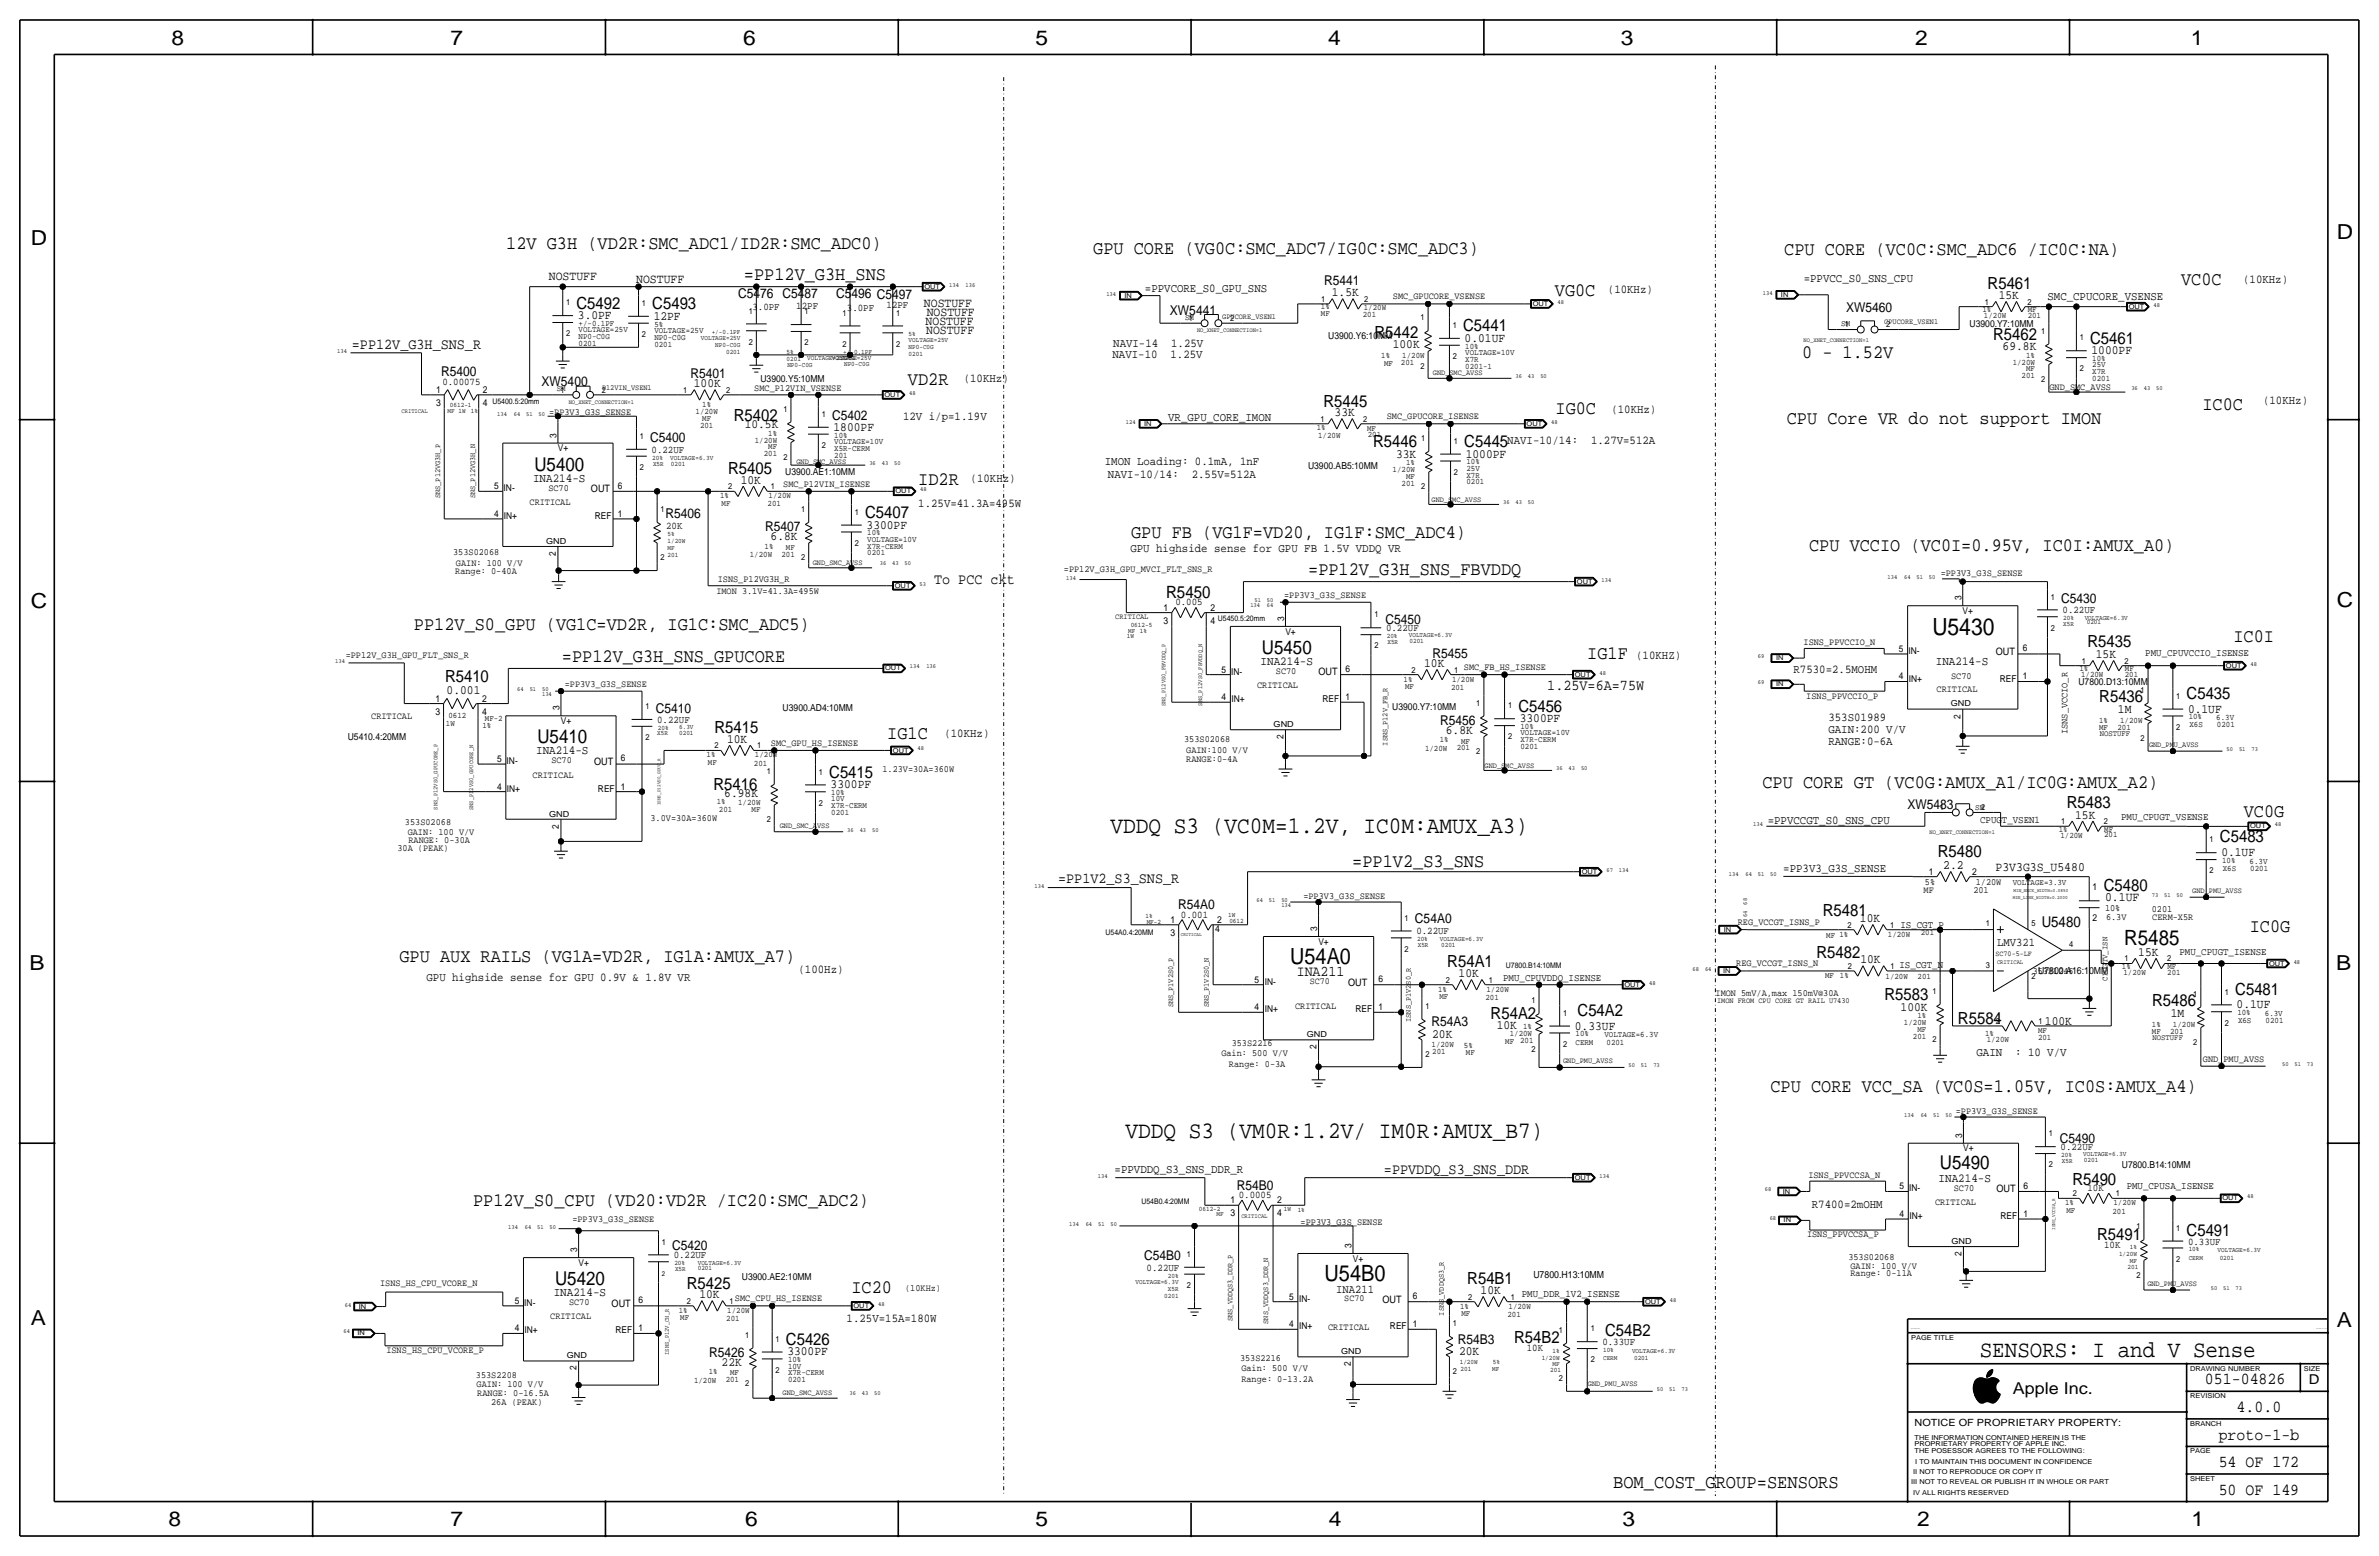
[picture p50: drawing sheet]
<svg xmlns="http://www.w3.org/2000/svg" width="877mm" height="574mm" viewBox="0 0 877 574" stroke-linecap="round" stroke-linejoin="round" font-family="sans-serif">
<defs><g id="words">
<g font-size="8.7">
<text x="712.4" y="234.2">U5430</text>
<text x="409.4" y="307.1">VDDQ S3 (VC0M=1.2V, IC0M:AMUX_A3)</text>
<text x="415" y="419.4">VDDQ S3 (VM0R:1.2V/ IM0R:AMUX_B7)</text>
</g>
<text font-size="8.6" x="729.8" y="500.1">SENSORS: I and V Sense</text>
<text font-size="8.3" x="488.3" y="472.2">U54B0</text>
<text font-size="8.2" x="475.7" y="355.3">U54A0</text>
<text font-size="7.7" x="783.2" y="348.3">R5485</text>
<g font-size="7.6">
<text x="63.2" y="16.5">8</text>
<text x="166.1" y="16.5">7</text>
<text x="274" y="16.5">6</text>
<text x="381.7" y="16.5">5</text>
<text x="489.7" y="16.5">4</text>
<text x="597.6" y="16.5">3</text>
<text x="706.1" y="16.5">2</text>
<text x="807.7" y="16.5">1</text>
<text x="861.5" y="88.1">D</text>
<text x="11.4" y="90.4">D</text>
<text x="11.4" y="224.3">C</text>
<text x="861.5" y="223.8">C</text>
<text x="10.9" y="357.6">B</text>
<text x="861.3" y="357.4">B</text>
<text x="11.4" y="488.4">A</text>
<text x="861.5" y="489.2">A</text>
<text x="62.2" y="562.6">8</text>
<text x="166.1" y="562.6">7</text>
<text x="274.8" y="562.6">6</text>
<text x="381.7" y="562.6">5</text>
<text x="489.9" y="562.6">4</text>
<text x="598.1" y="562.6">3</text>
<text x="706.8" y="562.6">2</text>
<text x="807.9" y="562.6">1</text>
</g>
<text font-size="7.1" x="594.7" y="548.5">BOM_COST_GROUP=SENSORS</text>
<g font-size="7">
<text x="186.6" y="91.9">12V G3H (VD2R:SMC_ADC1/ID2R:SMC_ADC0)</text>
<text x="403" y="93.7">GPU CORE (VG0C:SMC_ADC7/IG0C:SMC_ADC3)</text>
<text x="657.8" y="94">CPU CORE (VC0C:SMC_ADC6 /IC0C:NA)</text>
<text x="274.3" y="103.4">=PP12V_G3H_SNS</text>
<text x="804.1" y="104.9">VC0C</text>
<text x="573.2" y="109">VG0C</text>
<text x="664.4" y="131.9">0 - 1.52V</text>
<text x="334.7" y="141.7">VD2R</text>
<text x="573.5" y="152.7">IG0C</text>
<text x="812" y="151.1">IC0C</text>
<text x="658.7" y="156.2">CPU Core VR do not support IMON</text>
<text x="197" y="173.5">U5400</text>
<text x="338.5" y="178.8">ID2R</text>
<text x="417" y="198.4">GPU FB (VG1F=VD20, IG1F:SMC_ADC4)</text>
<text x="667" y="202.9">CPU VCCIO (VC0I=0.95V, IC0I:AMUX_A0)</text>
<text x="482.3" y="212.1">=PP12V_G3H_SNS_FBVDDQ</text>
<text x="152.6" y="232.2">PP12V_S0_GPU (VG1C=VD2R, IG1C:SMC_ADC5)</text>
<text x="823.4" y="236.7">IC0I</text>
<text x="207.2" y="244">=PP12V_G3H_SNS_GPUCORE</text>
<text x="465.2" y="241">U5450</text>
<text x="585.2" y="242.8">IG1F</text>
<text x="198.1" y="274">U5410</text>
<text x="327.1" y="272.3">IG1C</text>
<text x="649.8" y="290.4">CPU CORE GT (VC0G:AMUX_A1/IC0G:AMUX_A2)</text>
<text x="827.2" y="301">VC0G</text>
<text x="498.6" y="319.5">=PP1V2_S3_SNS</text>
<text x="829.4" y="343.6">IC0G</text>
<text x="147.3" y="354.4">GPU AUX RAILS (VG1A=VD2R, IG1A:AMUX_A7)</text>
<text x="652.7" y="402.6">CPU CORE VCC_SA (VC0S=1.05V, IC0S:AMUX_A4)</text>
<text x="715.2" y="430.8">U5490</text>
<text x="174.4" y="444.5">PP12V_S0_CPU (VD20:VD2R /IC20:SMC_ADC2)</text>
<text x="204.6" y="473.7">U5420</text>
<text x="313.9" y="476.8">IC20</text>
</g>
<g font-size="6.2">
<text x="732.8" y="106.7">R5461</text>
<text x="212.5" y="113.8">C5492</text>
<text x="240.5" y="114">C5493</text>
<text x="506.7" y="124.5">R5442</text>
<text x="539.4" y="122.2">C5441</text>
<text x="734.8" y="125.2">R5462</text>
<text x="770.6" y="126.7">C5461</text>
<text x="487.9" y="149.9">R5445</text>
<text x="270.5" y="155.2">R5402</text>
<text x="506.2" y="164.8">R5446</text>
<text x="539.9" y="164.8">C5445</text>
<text x="268.5" y="174.8">R5405</text>
<text x="319" y="191">C5407</text>
<text x="429.9" y="220.5">R5450</text>
<text x="769.6" y="238.5">R5435</text>
<text x="164.1" y="251.2">R5410</text>
<text x="806.1" y="257.6">C5435</text>
<text x="559.8" y="262.4">C5456</text>
<text x="773.9" y="258.8">R5436</text>
<text x="263.4" y="270.3">R5415</text>
<text x="305.7" y="286.8">C5415</text>
<text x="263" y="291.1">R5416</text>
<text x="762" y="297.7">R5483</text>
<text x="818.4" y="310.5">C5483</text>
<text x="714.4" y="315.8">R5480</text>
<text x="775.6" y="328.5">C5480</text>
<text x="672" y="337.6">R5481</text>
<text x="669.7" y="353.1">R5482</text>
<text x="533.6" y="356.4">R54A1</text>
<text x="694.7" y="368.7">R5583</text>
<text x="793.4" y="370.9">R5486</text>
<text x="824.1" y="366.6">C5481</text>
<text x="549.6" y="375.7">R54A2</text>
<text x="581.6" y="374.6">C54A2</text>
<text x="721.8" y="377.3">R5584</text>
<text x="764" y="436.6">R5490</text>
<text x="806.1" y="455.4">C5491</text>
<text x="773.2" y="456.9">R5491</text>
<text x="540.9" y="473.5">R54B1</text>
<text x="253.2" y="475">R5425</text>
<text x="289.8" y="495.8">C5426</text>
<text x="558.2" y="495">R54B2</text>
<text x="591.8" y="492.5">C54B2</text>
<text x="812.9" y="510.3">051-04826</text>
<text x="824.6" y="520.4">4.0.0</text>
<text x="818" y="530.6">proto-1-b</text>
<text x="818" y="540.8">54 OF 172</text>
<text x="818" y="550.9">50 OF 149</text>
</g>
<text font-size="6" x="742.1" y="513.9">Apple Inc.</text>
<g font-size="5.6">
<text x="129.7" y="128.5">=PP12V_G3H_SNS_R</text>
<text x="344.4" y="215.4">To PCC ckt</text>
<text x="570.4" y="254.5">1.25V=6A=75W</text>
<text x="390.1" y="325.6">=PP1V2_S3_SNS_R</text>
<text x="510.2" y="432.6">=PPVDDQ_S3_SNS_DDR</text>
</g>
<g font-size="5.5">
<text x="752.7" y="341.8">U5480</text>
<text x="478.1" y="359.7">INA211</text>
</g>
<g font-size="5">
<text x="488.2" y="105.2">R5441</text>
<text x="272.2" y="109.7">C5476 C5487</text>
<text x="308.2" y="109.7">C5496 C5497</text>
<text x="431.3" y="115.9">XW5441</text>
<text x="680.7" y="115.2">XW5460</text>
<text x="162.6" y="138.7">R5400</text>
<text x="199.7" y="142.3">XW5400</text>
<text x="254.5" y="139.2">R5401</text>
<text x="306.8" y="154.9">C5402</text>
<text x="239.7" y="163.1">C5400</text>
<text x="245.3" y="191">R5406</text>
<text x="282.1" y="195.8">R5407</text>
<text x="759.9" y="222.3">C5430</text>
<text x="510.7" y="230.1">C5450</text>
<text x="528.1" y="242.6">R5455</text>
<text x="241.8" y="262.6">C5410</text>
<text x="531" y="267.2">R5456</text>
<text x="703.3" y="298.3">XW5483</text>
<text x="434.4" y="335">R54A0</text>
<text x="521.7" y="340.4">C54A0</text>
<text x="527.8" y="378.2">R54A3</text>
<text x="759.4" y="421.4">C5490</text>
<text x="456" y="438.7">R54B0</text>
<text x="247.9" y="460.8">C5420</text>
<text x="421.8" y="464.6">C54B0</text>
<text x="537.4" y="495.6">R54B3</text>
<text x="261.5" y="500.1">R5426</text>
<text x="851.2" y="510.3">D</text>
</g>
<g font-size="4.7">
<text x="202.4" y="103.2">NOSTUFF</text>
<text x="234.6" y="104.4">NOSTUFF</text>
<text x="340.6" y="113.3">NOSTUFF</text>
<text x="491" y="109.2">1.5K</text>
<text x="736.9" y="110.2">15K</text>
<text x="213.1" y="117.6">3.0PF</text>
<text x="241" y="117.9">12PF</text>
<text x="341.2" y="119.9">NOSTUFF</text>
<text x="341.6" y="116.6">NOSTUFF</text>
<text x="341.4" y="123.2">NOSTUFF</text>
<text x="540" y="126">0.01UF</text>
<text x="513.5" y="128.3">100K</text>
<text x="738.3" y="129">69.8K</text>
<text x="771.1" y="130.6">1000PF</text>
<text x="255.8" y="142.7">100K</text>
<text x="492" y="153.4">33K</text>
<text x="274.5" y="157.8">10.5K</text>
<text x="307.3" y="158.8">1800PF</text>
<text x="514.7" y="168.7">33K</text>
<text x="540.4" y="168.7">1000PF</text>
<text x="273.1" y="178.3">10K</text>
<text x="319.5" y="194.8">3300PF</text>
<text x="284.1" y="199.1">6.8K</text>
<text x="525" y="245.9">10K</text>
<text x="772.7" y="242.6">15K</text>
<text x="164.7" y="255.8">0.001</text>
<text x="780.8" y="262.9">1M</text>
<text x="806.7" y="262.6">0.1UF</text>
<text x="560.3" y="266.2">3300PF</text>
<text x="268" y="273.8">10K</text>
<text x="533" y="270.5">6.8K</text>
<text x="267" y="293.9">6.98K</text>
<text x="306.2" y="290.6">3300PF</text>
<text x="765.1" y="301.8">15K</text>
<text x="818.9" y="315.6">0.1UF</text>
<text x="716.4" y="320.3">2.2</text>
<text x="735.7" y="321.1">P3V3G3S_U5480</text>
<text x="776.1" y="332.3">0.1UF</text>
<text x="685.7" y="339.9">10K</text>
<text x="788.3" y="352.3">15K</text>
<text x="685.9" y="355.1">10K</text>
<text x="537.7" y="360.2">10K</text>
<text x="824.6" y="371.7">0.1UF</text>
<text x="700.7" y="372.5">100K</text>
<text x="753.9" y="377.6">100K</text>
<text x="800.3" y="375">1M</text>
<text x="528" y="382.5">20K</text>
<text x="551.8" y="379.2">10K</text>
<text x="580.6" y="379.5">0.33UF</text>
<text x="257.8" y="478.5">10K</text>
<text x="545.9" y="477">10K</text>
<text x="266" y="503.4">22K</text>
<text x="290.3" y="499.6">3300PF</text>
<text x="537.9" y="499.4">20K</text>
</g>
<g font-size="4.5">
<text x="196.5" y="177.5">INA214-S</text>
<text x="464.8" y="245.1">INA214-S</text>
<text x="713.7" y="245.1">INA214-S</text>
<text x="197.7" y="278.1">INA214-S</text>
<text x="714.7" y="435.6">INA214-S</text>
<text x="204.2" y="477.8">INA214-S</text>
</g>
<g font-size="4.4">
<text x="422.1" y="107.6">=PPVCORE_S0_GPU_SNS</text>
<text x="592.8" y="108">(10KHz)</text>
<text x="665" y="104">=PPVCC_S0_SNS_CPU</text>
<text x="827" y="104.1">(10KHz)</text>
<text x="754.8" y="110.5">SMC_CPUCORE_VSENSE</text>
<text x="410.2" y="131.8">NAVI-10</text>
<text x="410.4" y="127.8">NAVI-14</text>
<text x="431.5" y="131.8">1.25V</text>
<text x="431.8" y="127.8">1.25V</text>
<text x="355.3" y="141">(10KHz)</text>
<text x="834.3" y="148.8">(10KHz)</text>
<text x="332.9" y="154.9">12V i/p=1.19V</text>
<text x="430.7" y="155.2">VR_GPU_CORE_IMON</text>
<text x="594.1" y="152.1">(10KHz)</text>
<text x="555.7" y="163.8">NAVI-10/14:</text>
<text x="586.6" y="163.8">1.27V=512A</text>
<text x="407.3" y="171.3">IMON Loading: 0.1mA, 1nF</text>
<text x="357.8" y="177.8">(10KHz)</text>
<text x="408.5" y="176.1">NAVI-10/14:</text>
<text x="439.3" y="176.1">2.55V=512A</text>
<text x="338.5" y="186.9">1.25V=41.3A=495W</text>
<text x="416.8" y="203.5">GPU highside sense for GPU FB 1.5V VDDQ VR</text>
<text x="603.2" y="242.8">(10KHZ)</text>
<text x="661.2" y="248">R7530=2.5MOHM</text>
<text x="674.1" y="265.9">353S01989</text>
<text x="348.2" y="271.8">(10KHz)</text>
<text x="674.1" y="270.3">GAIN:200 V/V</text>
<text x="674.1" y="274.6">RANGE:0-6A</text>
<text x="651.7" y="303.8">=PPVCCGT_S0_SNS_CPU</text>
<text x="657.5" y="321.5">=PP3V3_G3S_SENSE</text>
<text x="736.3" y="348.5">LMV321</text>
<text x="294.4" y="358.8">(100Hz)</text>
<text x="157.2" y="361.7">GPU highside sense for GPU 0.9V &amp; 1.8V VR</text>
<text x="728.7" y="389.3">GAIN</text>
<text x="742.9" y="389.3">: 10 V/V</text>
<text x="410.9" y="432.3">=PPVDDQ_S3_SNS_DDR_R</text>
<text x="668" y="445.3">R7400=2mOHM</text>
<text x="492.6" y="476.5">INA211</text>
<text x="312.1" y="487.4">1.25V=15A=180W</text>
</g>
<g font-size="3.8">
<text x="293.6" y="113.8">12PF</text>
<text x="326.8" y="113.5">12PF</text>
<text x="277.4" y="114.3">3.0PF</text>
<text x="312.2" y="114.8">3.0PF</text>
<text x="163.1" y="142">0.00075</text>
<text x="240.2" y="166.9">0.22UF</text>
<text x="217.9" y="181.4">OUT</text>
<text x="245.6" y="194.8">20K</text>
<text x="433.3" y="223">0.005</text>
<text x="760.4" y="226.1">0.22UF</text>
<text x="511" y="232.7">0.22UF</text>
<text x="735.8" y="241.4">OUT</text>
<text x="790.9" y="241.8">PMU_CPUVCCIO_ISENSE</text>
<text x="486.1" y="249">OUT</text>
<text x="242.3" y="266.4">0.22UF</text>
<text x="219" y="281.9">OUT</text>
<text x="730" y="303.3">CPUGT_VSEN1</text>
<text x="782" y="302.3">PMU_CPUGT_VSENSE</text>
<text x="435.4" y="338.3">0.001</text>
<text x="700.6" y="341.9">IS_CGT_P</text>
<text x="522.2" y="344.4">0.22UF</text>
<text x="803.5" y="352.1">PMU_CPUGT_ISENSE</text>
<text x="700.3" y="356.6">IS_CGT_N</text>
<text x="497" y="363.3">OUT</text>
<text x="554.2" y="361.4">PMU_CPUVDDQ_ISENSE</text>
<text x="759.7" y="423.9">0.22UF</text>
<text x="456.7" y="441.5">0.0005</text>
<text x="736" y="439.5">OUT</text>
<text x="769.6" y="438.9">10K</text>
<text x="784" y="438.4">PMU_CPUSA_ISENSE</text>
<text x="775.7" y="460">10K</text>
<text x="806.7" y="458.7">0.33UF</text>
<text x="248.4" y="463.8">0.22UF</text>
<text x="422.7" y="468.4">0.22UF</text>
<text x="561" y="478">PMU_DDR_1V2_ISENSE</text>
<text x="225.5" y="481.6">OUT</text>
<text x="509.7" y="480.1">OUT</text>
<text x="590.8" y="495.8">0.33UF</text>
<text x="562.9" y="498.1">10K</text>
</g>
<text font-size="3.7" x="705.8" y="525.5">NOTICE OF PROPRIETARY PROPERTY:</text>
<g font-size="3.6">
<text x="751.4" y="358.9">U7800.A16:10MM</text>
<text x="565.3" y="471.2">U7800.H13:10MM</text>
</g>
<g font-size="3.5">
<text x="513.5" y="110.2">SMC_GPUCORE_VSENSE</text>
<text x="489.7" y="125">U3900.Y6:10MM</text>
<text x="726.1" y="120.7">U3900.Y7:10MM</text>
<text x="280.4" y="141">U3900.Y5:10MM</text>
<text x="755.6" y="143.8">GND_SMC_AVSS</text>
<text x="160.8" y="149.6">3</text>
<text x="160.8" y="144.8">1</text>
<text x="178" y="149.6">4</text>
<text x="178" y="144.8">2</text>
<text x="278.1" y="144">SMC_P12VIN_VSENSE</text>
<text x="202.4" y="152.9">=PP3V3_G3S_SENSE</text>
<text x="511.3" y="154.4">SMC_GPUCORE_ISENSE</text>
<text x="205.2" y="161.3" transform="rotate(-90 205.2 161.3)">3</text>
<text x="205.6" y="166.4">V+</text>
<text x="482.2" y="173">U3900.AB5:10MM</text>
<text x="288.7" y="179.3">SMC_P12VIN_ISENSE</text>
<text x="289.5" y="175">U3900.AE1:10MM</text>
<text x="182.1" y="180.3">5</text>
<text x="185.7" y="181.1">IN-</text>
<text x="202.2" y="180.8">SC70</text>
<text x="227.8" y="180.1">6</text>
<text x="182.1" y="190.5">4</text>
<text x="185.8" y="191.3">IN+</text>
<text x="195.2" y="186.1">CRITICAL</text>
<text x="219.3" y="191.3">REF</text>
<text x="227.8" y="190.5">1</text>
<text x="167.1" y="204.7">353S02068</text>
<text x="168.1" y="208.5">GAIN: 100 V/V</text>
<text x="204.9" y="204.9" transform="rotate(-90 204.9 204.9)">2</text>
<text x="167.8" y="211.6">Range: 0-40A</text>
<text x="264.6" y="214.6">ISNS_P12VG3H_R</text>
<text x="392.2" y="210.9">=PP12V_G3H_GPU_MVCI_FLT_SNS_R</text>
<text x="715.5" y="212.3">=PP3V3_G3S_SENSE</text>
<text x="264.1" y="218.9">IMON 3.1V=41.3A=495W</text>
<text x="473.4" y="220.5">=PP3V3_G3S_SENSE</text>
<text x="723.1" y="221.2" transform="rotate(-90 723.1 221.2)">3</text>
<text x="429" y="225">1</text>
<text x="446.2" y="225">2</text>
<text x="723.5" y="226.3">V+</text>
<text x="429" y="229.9">3</text>
<text x="446.2" y="229.9">4</text>
<text x="473.4" y="228.9" transform="rotate(-90 473.4 228.9)">3</text>
<text x="473.9" y="233.9">V+</text>
<text x="664.9" y="237.7">ISNS_PPVCCIO_N</text>
<text x="127.5" y="242.6">=PP12V_G3H_GPU_FLT_SNS_R</text>
<text x="700" y="240.3">5</text>
<text x="703.6" y="241">IN-</text>
<text x="745.7" y="240">6</text>
<text x="450.4" y="247.9">5</text>
<text x="453.9" y="248.7">IN-</text>
<text x="470.4" y="248.4">SC70</text>
<text x="496" y="247.7">6</text>
<text x="539.7" y="246.9">SMC_FB_HS_ISENSE</text>
<text x="700" y="250.4">4</text>
<text x="703.7" y="251.2">IN+</text>
<text x="719.3" y="250.2">SC70</text>
<text x="737.2" y="251.2">REF</text>
<text x="745.7" y="250.4">1</text>
<text x="208.2" y="253.2">=PP3V3_G3S_SENSE</text>
<text x="463.4" y="253.6">CRITICAL</text>
<text x="665.9" y="257.6">ISNS_PPVCCIO_P</text>
<text x="713.9" y="255">CRITICAL</text>
<text x="766.3" y="252.5">U7800.D13:10MM</text>
<text x="160.5" y="263.4">3</text>
<text x="160.5" y="258.6">1</text>
<text x="177.7" y="263.4">4</text>
<text x="177.7" y="258.6">2</text>
<text x="206.3" y="261.8" transform="rotate(-90 206.3 261.8)">3</text>
<text x="288.5" y="262.1">U3900.AD4:10MM</text>
<text x="450.4" y="258.1">4</text>
<text x="454" y="258.8">IN+</text>
<text x="487.6" y="258.8">REF</text>
<text x="496" y="258.1">1</text>
<text x="513.3" y="261.6">U3900.Y7:10MM</text>
<text x="136.9" y="265.2">CRITICAL</text>
<text x="206.8" y="266.9">V+</text>
<text x="722.8" y="264.9" transform="rotate(-90 722.8 264.9)">2</text>
<text x="128.2" y="272.8">U5410.4:20MM</text>
<text x="284.2" y="275.1">SMC_GPU_HS_ISENSE</text>
<text x="436.6" y="273.6">353S02068</text>
<text x="473.2" y="272.5" transform="rotate(-90 473.2 272.5)">2</text>
<text x="762.2" y="270.5" transform="rotate(-90 762.2 270.5)">ISNS_VCCIO_R</text>
<text x="183.2" y="280.9">5</text>
<text x="186.8" y="281.6">IN-</text>
<text x="203.3" y="281.4">SC70</text>
<text x="228.9" y="280.6">6</text>
<text x="437.3" y="280.9">RANGE:0-4A</text>
<text x="437.3" y="277.4">GAIN:100 V/V</text>
<text x="196.3" y="286.6">CRITICAL</text>
<text x="325.3" y="284.5">1.23V=30A=360W</text>
<text x="183.2" y="291">4</text>
<text x="186.9" y="291.8">IN+</text>
<text x="220.4" y="291.8">REF</text>
<text x="228.9" y="291">1</text>
<text x="149.3" y="304">353S02068</text>
<text x="206" y="305.4" transform="rotate(-90 206 305.4)">2</text>
<text x="239.8" y="302.5">3.0V=30A=360W</text>
<text x="150.3" y="307.6">GAIN: 100 V/V</text>
<text x="150.6" y="310.6">RANGE: 0-30A</text>
<text x="146.5" y="313.7">30A (PEAK)</text>
<text x="711.1" y="322.4">1</text>
<text x="727" y="322.4">2</text>
<text x="709.2" y="329">MF</text>
<text x="709.7" y="326.2">5%</text>
<text x="727.5" y="329.2">201</text>
<text x="728.4" y="326.2">1/20W</text>
<text x="771.5" y="328.2">1</text>
<text x="480.5" y="331.5">=PP3V3_G3S_SENSE</text>
<text x="776.1" y="335.8">10%</text>
<text x="431.5" y="340.1">1</text>
<text x="448.8" y="340.1">2</text>
<text x="640.7" y="341">REG_VCCGT_ISNS_P</text>
<text x="771.5" y="339.6">2</text>
<text x="776.4" y="339.1">6.3V</text>
<text x="793.3" y="336.1">0201</text>
<text x="793.5" y="339.2">CERM-X5R</text>
<text x="431.5" y="344.9">3</text>
<text x="448" y="343.7">4</text>
<text x="485.6" y="343.2" transform="rotate(-90 485.6 343.2)">3</text>
<text x="486.1" y="348.2">V+</text>
<text x="640.1" y="356">REG_VCCGT_ISNS_N</text>
<text x="749.4" y="359">353S1246</text>
<text x="462.5" y="362.2">5</text>
<text x="466.3" y="363">IN-</text>
<text x="482.9" y="362.7">SC70</text>
<text x="508.2" y="362">6</text>
<text x="632.5" y="367.2">IMON 5mV/A,max 150mV@30A</text>
<text x="462.5" y="372.4">4</text>
<text x="466.3" y="373.1">IN+</text>
<text x="477.5" y="372">CRITICAL</text>
<text x="499.7" y="373.1">REF</text>
<text x="508.2" y="372.4">1</text>
<text x="450.3" y="389.4">Gain: 500 V/V</text>
<text x="454.1" y="385.6">353S2216</text>
<text x="485.3" y="386.8" transform="rotate(-90 485.3 386.8)">2</text>
<text x="453.1" y="393.4">Range: 0-3A</text>
<text x="812.1" y="391.5">GND_PMU_AVSS</text>
<text x="721.1" y="410.7">=PP3V3_G3S_SENSE</text>
<text x="723.3" y="419.4" transform="rotate(-90 723.3 419.4)">3</text>
<text x="723.8" y="424.4">V+</text>
<text x="782.3" y="430.5">U7800.B14:10MM</text>
<text x="666.7" y="434.1">ISNS_PPVCCSA_N</text>
<text x="453.6" y="443.5">1</text>
<text x="470.9" y="443.5">2</text>
<text x="700.3" y="438.4">5</text>
<text x="703.8" y="439.2">IN-</text>
<text x="720.3" y="438.9">SC70</text>
<text x="745.9" y="438.1">6</text>
<text x="453.6" y="448.3">3</text>
<text x="470.9" y="448.3">4</text>
<text x="700.3" y="448.6">4</text>
<text x="703.9" y="449.3">IN+</text>
<text x="713.4" y="444.1">CRITICAL</text>
<text x="737.5" y="449.3">REF</text>
<text x="745.9" y="448.6">1</text>
<text x="211" y="450.3">=PP3V3_G3S_SENSE</text>
<text x="479.5" y="451.6">=PP3V3_G3S_SENSE</text>
<text x="666.2" y="455.9">ISNS_PPVCCSA_P</text>
<text x="212.8" y="461.5" transform="rotate(-90 212.8 461.5)">3</text>
<text x="498.3" y="460" transform="rotate(-90 498.3 460)">3</text>
<text x="213.3" y="466.6">V+</text>
<text x="498.8" y="465.1">V+</text>
<text x="681.4" y="464.3">353S02068</text>
<text x="682.2" y="467.6">GAIN: 100 V/V</text>
<text x="723.1" y="463" transform="rotate(-90 723.1 463)">2</text>
<text x="140.2" y="474">ISNS_HS_CPU_VCORE_N</text>
<text x="273.5" y="471.9">U3900.AE2:10MM</text>
<text x="682.2" y="470.4">Range: 0-11A</text>
<text x="271" y="479.6">SMC_CPU_HS_ISENSE</text>
<text x="333.7" y="475.7">(10KHz)</text>
<text x="475.2" y="479">5</text>
<text x="479" y="479.8">IN-</text>
<text x="495.6" y="479.6">SC70</text>
<text x="520.9" y="478.8">6</text>
<text x="189.8" y="480.6">5</text>
<text x="193.3" y="481.3">IN-</text>
<text x="209.8" y="481.1">SC70</text>
<text x="235.4" y="480.3">6</text>
<text x="189.8" y="490.7">4</text>
<text x="193.4" y="491.5">IN+</text>
<text x="202.8" y="486.3">CRITICAL</text>
<text x="227" y="491.5">REF</text>
<text x="235.4" y="490.7">1</text>
<text x="475.2" y="489.2">4</text>
<text x="479" y="490">IN+</text>
<text x="489.7" y="490.2">CRITICAL</text>
<text x="512.4" y="490">REF</text>
<text x="520.9" y="489.2">1</text>
<text x="142.4" y="498.9">ISNS_HS_CPU_VCORE_P</text>
<text x="457.1" y="501.7">353S2216</text>
<text x="498" y="503.6" transform="rotate(-90 498 503.6)">2</text>
<text x="175.5" y="508">353S2208</text>
<text x="212.5" y="505.1" transform="rotate(-90 212.5 505.1)">2</text>
<text x="457.7" y="505.5">Gain: 500 V/V</text>
<text x="457.7" y="509.5">Range: 0-13.2A</text>
<text x="175.7" y="511.3">GAIN: 100 V/V</text>
<text x="176" y="514.6">RANGE: 0-16.5A</text>
<text x="181.1" y="517.9">26A (PEAK)</text>
</g>
<g font-size="3.1">
<text x="208.7" y="112.5">1</text>
<text x="236.7" y="112.8">1</text>
<text x="487.1" y="111.3">1</text>
<text x="502.9" y="111.3">2</text>
<text x="731.7" y="112.3">1</text>
<text x="747.5" y="112.3">2</text>
<text x="276" y="115.6">1</text>
<text x="296.6" y="115.8">1</text>
<text x="310.6" y="116.3">1</text>
<text x="330.4" y="116.3">1</text>
<text x="436.9" y="117.8">SM</text>
<text x="438.2" y="118.4">1</text>
<text x="453.5" y="118.4">2</text>
<text x="487" y="114">1%</text>
<text x="487" y="116.3">MF</text>
<text x="502.4" y="116.8">201</text>
<text x="502.8" y="114.3">1/20W</text>
<text x="523.7" y="118.1">1</text>
<text x="730.8" y="115.1">1%</text>
<text x="731.4" y="117.3">1/20W</text>
<text x="747.5" y="117.1">201</text>
<text x="747.6" y="115.1">MF</text>
<text x="208.7" y="124">2</text>
<text x="213.3" y="125">NP0-C0G</text>
<text x="213.3" y="122.4">VOLTAGE=25V</text>
<text x="213.3" y="120.1">+/-0.1PF</text>
<text x="236.7" y="124.2">2</text>
<text x="241.2" y="122.7">VOLTAGE=25V</text>
<text x="241.2" y="120.4">5%</text>
<text x="241.2" y="125.2">NP0-C0G</text>
<text x="535.6" y="120.9">1</text>
<text x="678.8" y="120.1">SM</text>
<text x="680.2" y="120.7">1</text>
<text x="695.4" y="120.7">2</text>
<text x="752.5" y="122.9">1</text>
<text x="766.8" y="125.5">1</text>
<text x="213.3" y="127.5">0201</text>
<text x="241.2" y="127.8">0201</text>
<text x="276" y="127">2</text>
<text x="296.6" y="127.3">2</text>
<text x="310.6" y="127.8">2</text>
<text x="330.4" y="127.8">2</text>
<text x="540.2" y="128.5">10%</text>
<text x="540.2" y="130.8">VOLTAGE=10V</text>
<text x="747" y="131.8">1%</text>
<text x="509.2" y="132.1">1%</text>
<text x="510.2" y="134.9">MF</text>
<text x="516.5" y="134.6">201</text>
<text x="517" y="132.1">1/20W</text>
<text x="523.7" y="135.9">2</text>
<text x="535.6" y="132.3">2</text>
<text x="540.2" y="133.4">X7R</text>
<text x="540.2" y="135.9">0201-1</text>
<text x="742" y="134.4">1/20W</text>
<text x="747" y="136.9">MF</text>
<text x="766.8" y="136.9">2</text>
<text x="771.3" y="137.9">X7R</text>
<text x="771.3" y="133.1">10%</text>
<text x="771.3" y="135.4">25V</text>
<text x="745.3" y="139.4">201</text>
<text x="752.5" y="140.7">2</text>
<text x="771.3" y="140.5">0201</text>
<text x="205.2" y="144.2">SM</text>
<text x="206.6" y="144.8">1</text>
<text x="221.8" y="144.8">2</text>
<text x="251.9" y="144.8">1</text>
<text x="267.7" y="144.8">2</text>
<text x="256.4" y="152.7">1/20W</text>
<text x="258.9" y="150.1">1%</text>
<text x="258.9" y="155.2">MF</text>
<text x="288.8" y="151.7">1</text>
<text x="303" y="153.7">1</text>
<text x="486.9" y="155.4">1</text>
<text x="502.6" y="155.4">2</text>
<text x="235.9" y="161.8">1</text>
<text x="258.1" y="157.7">201</text>
<text x="283.2" y="160.6">1%</text>
<text x="307.5" y="161.3">10%</text>
<text x="485.4" y="158.5">1%</text>
<text x="485.9" y="161.3">1/20W</text>
<text x="504" y="158.7">MF</text>
<text x="504.3" y="161.2">201</text>
<text x="278.3" y="163.1">1/20W</text>
<text x="283.2" y="165.7">MF</text>
<text x="303" y="165.1">2</text>
<text x="307.5" y="166.1">X5R-CERM</text>
<text x="307.5" y="163.6">VOLTAGE=10V</text>
<text x="523.9" y="162.6">1</text>
<text x="536" y="163.6">1</text>
<text x="235.9" y="173.2">2</text>
<text x="281.6" y="168.2">201</text>
<text x="288.8" y="169.5">2</text>
<text x="307.5" y="168.7">201</text>
<text x="513.4" y="174">1/20W</text>
<text x="518.4" y="171.5">1%</text>
<text x="540.6" y="173.5">25V</text>
<text x="540.6" y="171.2">10%</text>
<text x="516.7" y="179.1">201</text>
<text x="518.4" y="176.5">MF</text>
<text x="536" y="175">2</text>
<text x="540.6" y="176">X7R</text>
<text x="540.6" y="178.6">0201</text>
<text x="265.5" y="183.6">1%</text>
<text x="268.4" y="180.3">2</text>
<text x="283.4" y="183.6">1/20W</text>
<text x="284.2" y="180.3">1</text>
<text x="523.9" y="180.3">2</text>
<text x="243.5" y="188.7">1</text>
<text x="266" y="186.4">MF</text>
<text x="283" y="186.7">201</text>
<text x="295.3" y="188.7">1</text>
<text x="315.2" y="189.7">1</text>
<text x="319.7" y="197.4">10%</text>
<text x="281.9" y="202.2">1%</text>
<text x="289.8" y="202.7">MF</text>
<text x="315.2" y="201.2">2</text>
<text x="319.7" y="199.6">VOLTAGE=10V</text>
<text x="319.7" y="202.2">X7R-CERM</text>
<text x="243.5" y="206.5">2</text>
<text x="276.4" y="205.5">1/20W</text>
<text x="288.1" y="205.2">201</text>
<text x="295.3" y="206.5">2</text>
<text x="319.7" y="204.7">0201</text>
<text x="756.1" y="221">1</text>
<text x="506.7" y="227.6">1</text>
<text x="756.1" y="232.4">2</text>
<text x="506.7" y="239">2</text>
<text x="767.5" y="244.6">1</text>
<text x="783.3" y="244.6">2</text>
<text x="517.5" y="251.2">1%</text>
<text x="520.4" y="247.9">2</text>
<text x="535.3" y="251.2">1/20W</text>
<text x="536.1" y="247.9">1</text>
<text x="766.6" y="247.4">1%</text>
<text x="767.2" y="249.7">1/20W</text>
<text x="783.4" y="249.4">201</text>
<text x="783.4" y="247.4">MF</text>
<text x="518" y="254">MF</text>
<text x="534.9" y="254.3">201</text>
<text x="789.1" y="255.3">1</text>
<text x="802.3" y="257.6">1</text>
<text x="237.9" y="261.4">1</text>
<text x="544.3" y="260.1">1</text>
<text x="556" y="261.1">1</text>
<text x="164.4" y="267.5">1W</text>
<text x="165.3" y="264.7">0612</text>
<text x="177.9" y="268.5">1%</text>
<text x="178.8" y="265.7">MF-2</text>
<text x="560.5" y="268.7">10%</text>
<text x="773.9" y="269.2">MF</text>
<text x="773.9" y="266.4">1%</text>
<text x="780.6" y="269">201</text>
<text x="781.6" y="266.4">1/20W</text>
<text x="802.3" y="269">2</text>
<text x="806.9" y="265.2">10%</text>
<text x="807.2" y="268">X6S</text>
<text x="817.1" y="265.4">6.3V</text>
<text x="817.3" y="268">0201</text>
<text x="237.9" y="272.8">2</text>
<text x="263.4" y="275.8">2</text>
<text x="279.1" y="275.8">1</text>
<text x="530.8" y="273.6">1%</text>
<text x="538.7" y="274.1">MF</text>
<text x="556" y="272.5">2</text>
<text x="560.5" y="271">VOLTAGE=10V</text>
<text x="560.5" y="273.6">X7R-CERM</text>
<text x="789.1" y="273.1">2</text>
<text x="260.5" y="279.1">1%</text>
<text x="261" y="281.9">MF</text>
<text x="278.3" y="279.1">1/20W</text>
<text x="525.4" y="276.9">1/20W</text>
<text x="537" y="276.6">201</text>
<text x="544.3" y="277.9">2</text>
<text x="560.5" y="276.1">0201</text>
<text x="277.9" y="282.2">201</text>
<text x="282.6" y="285.3">1</text>
<text x="301.9" y="285.5">1</text>
<text x="306.5" y="293.1">10%</text>
<text x="264.3" y="296.5">1%</text>
<text x="265.1" y="299.3">201</text>
<text x="272.1" y="296.7">1/20W</text>
<text x="277.1" y="299.3">MF</text>
<text x="301.9" y="296.9">2</text>
<text x="306.5" y="295.4">10V</text>
<text x="306.5" y="297.9">X7R-CERM</text>
<text x="715.2" y="298.7">1</text>
<text x="728.2" y="298.5">SM2</text>
<text x="282.6" y="303.1">2</text>
<text x="306.5" y="300.5">0201</text>
<text x="759.9" y="303.8">1</text>
<text x="775.7" y="303.8">2</text>
<text x="759" y="306.6">1%</text>
<text x="759.6" y="308.9">1/20W</text>
<text x="775.7" y="308.6">201</text>
<text x="775.8" y="306.6">MF</text>
<text x="814.6" y="310.5">1</text>
<text x="814.6" y="321.9">2</text>
<text x="819.2" y="318.1">10%</text>
<text x="819.5" y="320.9">X6S</text>
<text x="829.4" y="318.4">6.3V</text>
<text x="829.6" y="320.9">0201</text>
<text x="742" y="326.2">VOLTAGE=3.3V</text>
<text x="517.9" y="339.3">1</text>
<text x="681.1" y="341.9">2</text>
<text x="696.8" y="341.9">1</text>
<text x="732.1" y="341.4">1</text>
<text x="748.9" y="341.3">5</text>
<text x="673.3" y="345.6">MF 1%</text>
<text x="696" y="345.2">1/20W</text>
<text x="708.1" y="344.7">201</text>
<text x="517.9" y="350.8">2</text>
<text x="762.9" y="349">4</text>
<text x="681.2" y="357.1">2</text>
<text x="697" y="357.1">1</text>
<text x="732.1" y="356.6">3</text>
<text x="782.3" y="357.2">1%</text>
<text x="782.9" y="359.5">1/20W</text>
<text x="783.2" y="354.4">1</text>
<text x="798.9" y="354.4">2</text>
<text x="799" y="359.2">201</text>
<text x="799.1" y="357.2">MF</text>
<text x="530.2" y="365.5">1%</text>
<text x="533.1" y="362.2">2</text>
<text x="548" y="365.5">1/20W</text>
<text x="548.8" y="362.2">1</text>
<text x="672.8" y="360.5">MF</text>
<text x="678.3" y="360.4">1%</text>
<text x="695.1" y="360.7">1/20W</text>
<text x="706.9" y="360.7">201</text>
<text x="748.9" y="361">2</text>
<text x="525.5" y="371.9">1</text>
<text x="530.7" y="368.3">MF</text>
<text x="547.6" y="368.6">201</text>
<text x="564.6" y="369.8">1</text>
<text x="712.5" y="366.4">1</text>
<text x="808.6" y="367.3">1</text>
<text x="820.3" y="366.6">1</text>
<text x="576.3" y="374.4">1</text>
<text x="701.9" y="377.8">1/20W</text>
<text x="706.9" y="375.3">1%</text>
<text x="735.8" y="377.4">2</text>
<text x="751.5" y="377.4">1</text>
<text x="824.8" y="374.2">10%</text>
<text x="825.1" y="377">X6S</text>
<text x="835" y="374.4">6.3V</text>
<text x="835.3" y="377">0201</text>
<text x="556.6" y="381.8">1/20W</text>
<text x="561.5" y="379.2">1%</text>
<text x="580.8" y="382">10%</text>
<text x="591.5" y="382.3">VOLTAGE=6.3V</text>
<text x="705.2" y="382.9">201</text>
<text x="706.9" y="380.3">MF</text>
<text x="731.9" y="381.7">1%</text>
<text x="751.3" y="383.5">201</text>
<text x="751.4" y="380.7">MF</text>
<text x="793.3" y="378.5">1%</text>
<text x="793.3" y="381.3">MF</text>
<text x="800.1" y="381.1">201</text>
<text x="801.1" y="378.5">1/20W</text>
<text x="820.3" y="378">2</text>
<text x="525.5" y="389.6">2</text>
<text x="527.8" y="386.1">1/20W</text>
<text x="528" y="388.4">201</text>
<text x="539.7" y="386.3">5%</text>
<text x="540.5" y="388.9">MF</text>
<text x="554.9" y="384.8">MF</text>
<text x="560.4" y="384.3">201</text>
<text x="564.6" y="387.6">2</text>
<text x="576.3" y="385.8">2</text>
<text x="580.8" y="385.1">CERM</text>
<text x="592.3" y="385.1">0201</text>
<text x="712.5" y="384.1">2</text>
<text x="732.4" y="384.3">1/20W</text>
<text x="808.6" y="385.1">2</text>
<text x="755.3" y="418.8">1</text>
<text x="755.3" y="430.3">2</text>
<text x="764.2" y="440.9">2</text>
<text x="780" y="440.9">1</text>
<text x="761.3" y="444.2">1%</text>
<text x="761.8" y="447">MF</text>
<text x="778.8" y="447.3">201</text>
<text x="779.2" y="444.2">1/20W</text>
<text x="787.6" y="453.1">1</text>
<text x="802.3" y="453.6">1</text>
<text x="244" y="458.7">1</text>
<text x="437.6" y="463.3">1</text>
<text x="802.3" y="465.1">2</text>
<text x="787.6" y="470.9">2</text>
<text x="437.6" y="474.7">2</text>
<text x="541.2" y="479">2</text>
<text x="557" y="479">1</text>
<text x="250.3" y="483.9">1%</text>
<text x="253.2" y="480.6">2</text>
<text x="268.1" y="483.9">1/20W</text>
<text x="268.9" y="480.6">1</text>
<text x="538.3" y="482.3">1%</text>
<text x="538.8" y="485.1">MF</text>
<text x="555.8" y="485.4">201</text>
<text x="556.1" y="482.3">1/20W</text>
<text x="250.8" y="486.7">MF</text>
<text x="267.7" y="486.9">201</text>
<text x="535.6" y="488.7">1</text>
<text x="574.7" y="491.2">1</text>
<text x="586.4" y="490.7">1</text>
<text x="274.8" y="493">1</text>
<text x="286" y="494.5">1</text>
<text x="290.5" y="502.2">10%</text>
<text x="586.4" y="502.2">2</text>
<text x="255.9" y="509.8">1/20W</text>
<text x="261.3" y="506.5">1%</text>
<text x="267.5" y="509.5">201</text>
<text x="269.2" y="507">MF</text>
<text x="286" y="506">2</text>
<text x="290.5" y="507">X7R-CERM</text>
<text x="290.5" y="509.5">0201</text>
<text x="290.5" y="504.4">10V</text>
<text x="535.6" y="506.5">2</text>
<text x="574.7" y="509">2</text>
<text x="274.8" y="510.8">2</text>
</g>
<g font-size="3">
<text x="201.3" y="200.5">GND</text>
<text x="719.2" y="260.4">GND</text>
<text x="469.5" y="268">GND</text>
<text x="774.1" y="271.3">NOSTUFF</text>
<text x="202.4" y="301">GND</text>
<text x="776.9" y="361.5" transform="rotate(-90 776.9 361.5)">CPUGTV_ISN</text>
<text x="481.7" y="382.3">GND</text>
<text x="793.6" y="383.3">NOSTUFF</text>
<text x="719.5" y="458.5">GND</text>
<text x="208.9" y="500.7">GND</text>
<text x="494.4" y="499.2">GND</text>
</g>
<g font-size="2.9">
<text x="450.6" y="117.5">GPUCORE_VSEN1</text>
<text x="694.7" y="119.5">CPUCORE_VSEN1</text>
<text x="221.9" y="143.9">P12VIN_VSEN1</text>
<text x="528.3" y="138.2">GND_SMC_AVSS</text>
<text x="181.6" y="148.8">U5400.5:20mm</text>
<text x="293.6" y="170.9">GND_SMC_AVSS</text>
<text x="162.3" y="183.6" transform="rotate(-90 162.3 183.6)">SNS_P12VG3H_P</text>
<text x="175.2" y="183.6" transform="rotate(-90 175.2 183.6)">SNS_P12VG3H_N</text>
<text x="527.8" y="185.2">GND_SMC_AVSS</text>
<text x="299.7" y="208.3">GND_SMC_AVSS</text>
<text x="411.2" y="228.1">CRITICAL</text>
<text x="449" y="228.9">U5450.5:20mm</text>
<text x="511.5" y="274.8" transform="rotate(-90 511.5 274.8)">ISNS_P12V_FB_R</text>
<text x="792.3" y="275.3">GND_PMU_AVSS</text>
<text x="547.3" y="283">GND_SMC_AVSS</text>
<text x="287.5" y="305.3">GND_SMC_AVSS</text>
<text x="808.2" y="329.2">GND_PMU_AVSS</text>
<text x="407.6" y="344.7">U54A0.4:20MM</text>
<text x="555.2" y="356.6">U7800.B14:10MM</text>
<text x="432.5" y="371.3" transform="rotate(-90 432.5 371.3)">SNS_P1V2S0_P</text>
<text x="445.7" y="371.3" transform="rotate(-90 445.7 371.3)">SNS_P1V2S0_N</text>
<text x="633" y="369.8">IMON FROM CPU CORE GT RAIL U7430</text>
<text x="520.1" y="376.7" transform="rotate(-90 520.1 376.7)">ISNS_P1V2S0_R</text>
<text x="576.3" y="391.9">GND_PMU_AVSS</text>
<text x="420.8" y="443.7">U54B0.4:20MM</text>
<text x="791.7" y="474">GND_PMU_AVSS</text>
<text x="532.3" y="484.9" transform="rotate(-90 532.3 484.9)">ISNS_VDDQS3_R</text>
<text x="454.4" y="486.9" transform="rotate(-90 454.4 486.9)">SNS_VDDQS3_DDR_P</text>
<text x="467.6" y="487.9" transform="rotate(-90 467.6 487.9)">SNS_VDDQS3_DDR_N</text>
<text x="288.5" y="514.1">GND_SMC_AVSS</text>
<text x="585.4" y="511">GND_PMU_AVSS</text>
</g>
<text font-size="2.8" x="735.7" y="352.3">SC70-5-LF</text>
<g font-size="2.5">
<text x="340.8" y="106.4">OUT</text>
<text x="414.6" y="109.7">IN</text>
<text x="565.1" y="112.8">OUT</text>
<text x="656.6" y="109.4">IN</text>
<text x="784.8" y="113.8">OUT</text>
<text x="258.4" y="125.5">VOLTAGE=25V</text>
<text x="262.4" y="123.2">+/-0.1PF</text>
<text x="335" y="124">5%</text>
<text x="263.7" y="128">NP0-C0G</text>
<text x="267.7" y="130.6">0201</text>
<text x="290" y="130.3">5%</text>
<text x="310.9" y="130.3">+/-0.1PF</text>
<text x="335" y="126.2">VOLTAGE=25V</text>
<text x="335" y="128.8">NP0-C0G</text>
<text x="335" y="131.3">0201</text>
<text x="290" y="133.1">0201</text>
<text x="290.3" y="135.1">NP0-C0G</text>
<text x="297.6" y="132.8">VOLTAGE=25V</text>
<text x="306.7" y="132.6">VOLTAGE=25V</text>
<text x="310.1" y="132.8">0201</text>
<text x="311.2" y="134.9">NP0-C0G</text>
<text x="326.1" y="146.3">OUT</text>
<text x="165" y="152.4">MF 1W</text>
<text x="165.9" y="150.1">0612-1</text>
<text x="173.6" y="152.1">1%</text>
<text x="421.8" y="157">IN</text>
<text x="562.8" y="157">OUT</text>
<text x="240.5" y="169.4">20%</text>
<text x="240.7" y="171.7">X5R</text>
<text x="247.1" y="169.7">VOLTAGE=6.3V</text>
<text x="247.3" y="171.7">0201</text>
<text x="330.1" y="181.9">OUT</text>
<text x="246.1" y="197.6">5%</text>
<text x="246.1" y="202.7">MF</text>
<text x="246.1" y="200.2">1/20W</text>
<text x="246.1" y="205.2">201</text>
<text x="581.4" y="215.1">OUT</text>
<text x="329.9" y="216.7">OUT</text>
<text x="415.9" y="233.2">MF 1%</text>
<text x="416.8" y="231.1">0612-5</text>
<text x="760.7" y="228.6">20%</text>
<text x="760.7" y="230.6">X5R</text>
<text x="768.6" y="228.3">VOLTAGE=6.3V</text>
<text x="769.3" y="230.1">0201</text>
<text x="415.4" y="235.2">1W</text>
<text x="511.3" y="235.2">20%</text>
<text x="511.5" y="237.2">X5R</text>
<text x="519.4" y="235">VOLTAGE=6.3V</text>
<text x="519.6" y="237">0201</text>
<text x="654.8" y="243.3">IN</text>
<text x="326.3" y="247.1">OUT</text>
<text x="580.6" y="249.4">OUT</text>
<text x="820.6" y="246.1">OUT</text>
<text x="654.8" y="253">IN</text>
<text x="242.5" y="269">20%</text>
<text x="250.4" y="268.7">6.3V</text>
<text x="242.3" y="271">X5R</text>
<text x="250.4" y="271">0201</text>
<text x="329.2" y="277.4">OUT</text>
<text x="829.6" y="305.4">OUT</text>
<text x="583.1" y="322.1">OUT</text>
<text x="422.3" y="338.3">1%</text>
<text x="422.7" y="340.6">MF-2</text>
<text x="452.8" y="338.1">1W</text>
<text x="453.2" y="340.1">0612</text>
<text x="522.4" y="347">20%</text>
<text x="530.8" y="347">VOLTAGE=6.3V</text>
<text x="635.5" y="343.4">IN</text>
<text x="522.7" y="349">X5R</text>
<text x="531.3" y="349">0201</text>
<text x="635.3" y="358.6">IN</text>
<text x="836.5" y="355.9">OUT</text>
<text x="598.9" y="363.7">OUT</text>
<text x="759.9" y="426.5">20%</text>
<text x="760.2" y="428.5">X5R</text>
<text x="768" y="426.2">VOLTAGE=6.3V</text>
<text x="768.3" y="428.2">0201</text>
<text x="580.6" y="434.8">OUT</text>
<text x="657.3" y="439.9">IN</text>
<text x="819.4" y="442.5">OUT</text>
<text x="442" y="446.3">0612-2</text>
<text x="448.5" y="448.1">MF</text>
<text x="473.3" y="446.3">1W</text>
<text x="478.4" y="446.8">1%</text>
<text x="657.6" y="450.6">IN</text>
<text x="785.2" y="460.5">1%</text>
<text x="806.9" y="461.3">10%</text>
<text x="817.6" y="461.5">VOLTAGE=6.3V</text>
<text x="248.6" y="466.3">20%</text>
<text x="257.3" y="466.1">VOLTAGE=6.3V</text>
<text x="781.2" y="463">1/20W</text>
<text x="784.4" y="467.6">201</text>
<text x="785.2" y="465.6">MF</text>
<text x="806.9" y="464.3">CERM</text>
<text x="818.3" y="464.3">0201</text>
<text x="244" y="470.2">2</text>
<text x="248.9" y="468.6">X5R</text>
<text x="257.3" y="468.1">0201</text>
<text x="418.6" y="473.2">VOLTAGE=6.3V</text>
<text x="430.6" y="470.9">20%</text>
<text x="429.2" y="478.3">0201</text>
<text x="430.6" y="475.7">X5R</text>
<text x="132.3" y="482.3">IN</text>
<text x="314.7" y="482.1">OUT</text>
<text x="606.5" y="480.6">OUT</text>
<text x="131.8" y="492.3">IN</text>
<text x="704.5" y="493.8">PAGE TITLE</text>
<text x="538.2" y="502.7">1/20W</text>
<text x="550.4" y="502.7">5%</text>
<text x="568.4" y="501.1">1/20W</text>
<text x="572.3" y="498.6">1%</text>
<text x="572.3" y="503.7">MF</text>
<text x="591" y="501.4">CERM</text>
<text x="591" y="498.3">10%</text>
<text x="601.7" y="498.6">VOLTAGE=6.3V</text>
<text x="602.4" y="501.4">0201</text>
<text x="538.4" y="505.2">201</text>
<text x="550.1" y="505.2">MF</text>
<text x="571.5" y="505.7">201</text>
<text x="807.4" y="505.2">DRAWING NUMBER</text>
<text x="849.3" y="505.2">SIZE</text>
<text x="807.4" y="515.4">REVISION</text>
<text x="807.4" y="525.5">BRANCH</text>
<text x="705.8" y="533.1">PROPRIETARY PROPERTY OF APPLE INC.</text>
<text x="705.8" y="530.6">THE INFORMATION CONTAINED HEREIN IS THE</text>
<text x="705.8" y="535.7">THE POSESSOR AGREES TO THE FOLLOWING:</text>
<text x="706.1" y="539.5">I TO MAINTAIN THIS DOCUMENT IN CONFIDENCE</text>
<text x="807.4" y="535.7">PAGE</text>
<text x="705.3" y="543.3">II NOT TO REPRODUCE OR COPY IT</text>
<text x="807.4" y="545.8">SHEET</text>
<text x="704.5" y="547.1">III NOT TO REVEAL OR PUBLISH IT IN WHOLE OR PART</text>
<text x="705.3" y="550.9">IV ALL RIGHTS RESERVED</text>
</g>
<g font-size="2.3">
<text x="349.9" y="105.7">134</text>
<text x="356" y="105.7">136</text>
<text x="407.9" y="109">134</text>
<text x="574.2" y="112">48</text>
<text x="649.9" y="108.7">134</text>
<text x="793.9" y="113">48</text>
<text x="441.3" y="122.4">NO_XNET_CONNECTION=1</text>
<text x="124.4" y="130">134</text>
<text x="664.9" y="126.2">NO_XNET_CONNECTION=1</text>
<text x="558.7" y="139.4">36</text>
<text x="563.3" y="139.4">43</text>
<text x="567.9" y="139.4">50</text>
<text x="785.8" y="143.8">36</text>
<text x="790.3" y="143.8">43</text>
<text x="794.9" y="143.8">50</text>
<text x="209.7" y="148.8">NO_XNET_CONNECTION=1</text>
<text x="335.2" y="145.5">48</text>
<text x="148" y="152.1">CRITICAL</text>
<text x="183.3" y="153.4">134</text>
<text x="189.4" y="153.4">64</text>
<text x="194" y="153.4">51</text>
<text x="198.6" y="153.4">50</text>
<text x="415.1" y="156.2">124</text>
<text x="571.9" y="156.2">48</text>
<text x="320.5" y="171.4">36</text>
<text x="325.1" y="171.4">43</text>
<text x="329.6" y="171.4">50</text>
<text x="339.2" y="181.1">48</text>
<text x="554.2" y="185.9">36</text>
<text x="558.7" y="185.9">43</text>
<text x="563.3" y="185.9">50</text>
<text x="324.4" y="208.3">36</text>
<text x="328.9" y="208.3">43</text>
<text x="333.5" y="208.3">50</text>
<text x="339" y="215.9">53</text>
<text x="393.1" y="213.6">134</text>
<text x="590.4" y="214.4">134</text>
<text x="695.9" y="213.4">134</text>
<text x="702" y="213.4">64</text>
<text x="706.6" y="213.4">51</text>
<text x="711.1" y="213.4">50</text>
<text x="462.5" y="222">51</text>
<text x="467.1" y="222">50</text>
<text x="461" y="223.8">134</text>
<text x="467.1" y="223.8">64</text>
<text x="123.6" y="244.3">134</text>
<text x="648.1" y="242.6">69</text>
<text x="829.7" y="245.4">48</text>
<text x="335.4" y="246.4">134</text>
<text x="341.5" y="246.4">136</text>
<text x="589.7" y="248.7">48</text>
<text x="190.7" y="254.8">64</text>
<text x="195.3" y="254.8">51</text>
<text x="199.8" y="256.6">134</text>
<text x="199.8" y="254.8">50</text>
<text x="648.1" y="252.2">69</text>
<text x="429.7" y="260.4" transform="rotate(-90 429.7 260.4)">SNS_P12VS0_FBVDDQ_P</text>
<text x="443.2" y="260.1" transform="rotate(-90 443.2 260.1)">SNS_P12VS0_FBVDDQ_N</text>
<text x="338.3" y="276.6">48</text>
<text x="820.9" y="276.9">50</text>
<text x="825.4" y="276.9">51</text>
<text x="830" y="276.9">73</text>
<text x="573.7" y="284">36</text>
<text x="578.3" y="284">43</text>
<text x="582.9" y="284">50</text>
<text x="161.2" y="298.4" transform="rotate(-90 161.2 298.4)">SNS_P12VS0_GPUCORE_P</text>
<text x="174.4" y="298.7" transform="rotate(-90 174.4 298.7)">SNS_P12VS0_GPUCORE_N</text>
<text x="646.3" y="304.5">134</text>
<text x="838.7" y="304.6">48</text>
<text x="312.4" y="306.6">36</text>
<text x="316.9" y="306.6">43</text>
<text x="321.5" y="306.6">50</text>
<text x="711.4" y="307.2">NO_XNET_CONNECTION=1</text>
<text x="592.2" y="321.3">67</text>
<text x="596.8" y="321.3">134</text>
<text x="637.4" y="323">134</text>
<text x="643.5" y="323">64</text>
<text x="648.1" y="323">51</text>
<text x="652.6" y="323">50</text>
<text x="381.4" y="327.2">134</text>
<text x="463.2" y="332.5">64</text>
<text x="467.8" y="332.5">51</text>
<text x="472.4" y="332.5">50</text>
<text x="472.4" y="334.3">134</text>
<text x="644.1" y="333.5" transform="rotate(-90 644.1 333.5)">68</text>
<text x="793.3" y="330.7">73</text>
<text x="797.9" y="330.7">51</text>
<text x="802.4" y="330.7">50</text>
<text x="644.1" y="338" transform="rotate(-90 644.1 338)">64</text>
<text x="624" y="357.9">68</text>
<text x="628.6" y="357.9">64</text>
<text x="736.2" y="355.1">CRITICAL</text>
<text x="845.6" y="355.1">48</text>
<text x="608" y="363">48</text>
<text x="600.4" y="393.4">50</text>
<text x="605" y="393.4">51</text>
<text x="609.5" y="393.4">73</text>
<text x="841.3" y="393">50</text>
<text x="845.9" y="393">51</text>
<text x="850.5" y="393">73</text>
<text x="702" y="411.7">134</text>
<text x="708.1" y="411.7">64</text>
<text x="712.7" y="411.7">51</text>
<text x="717.2" y="411.7">50</text>
<text x="404.8" y="434.1">134</text>
<text x="589.7" y="434.1">134</text>
<text x="650.6" y="439.2">68</text>
<text x="828.4" y="441.7">48</text>
<text x="457.7" y="448.8">CRITICAL</text>
<text x="652.4" y="449.8">68</text>
<text x="187.4" y="452.9">134</text>
<text x="193.5" y="452.9">64</text>
<text x="198.1" y="452.9">51</text>
<text x="202.6" y="452.9">50</text>
<text x="394.2" y="451.9">134</text>
<text x="400.3" y="451.9">64</text>
<text x="404.8" y="451.9">51</text>
<text x="409.4" y="451.9">50</text>
<text x="615.6" y="479.8">48</text>
<text x="815" y="475.5">50</text>
<text x="819.6" y="475.5">51</text>
<text x="824.2" y="475.5">73</text>
<text x="127.2" y="481.6">64</text>
<text x="323.7" y="481.3">48</text>
<text x="126.6" y="491.5">64</text>
<text x="246.6" y="499.4" transform="rotate(-90 246.6 499.4)">ISNS_P12V_CH_R</text>
<text x="313.2" y="514.1">36</text>
<text x="317.8" y="514.1">43</text>
<text x="322.3" y="514.1">50</text>
<text x="610.8" y="512.8">50</text>
<text x="615.4" y="512.8">51</text>
<text x="620" y="512.8">73</text>
</g>
<g font-size="1.8">
<text x="243.5" y="296.9" transform="rotate(-90 243.5 296.9)">ISNS_P12VS0_GPUC_R</text>
<text x="742.3" y="328.7">MIN_NECK_WIDTH=0.0850</text>
<text x="742" y="331.3">MIN_LINE_WIDTH=0.2000</text>
<text x="435.3" y="345.2">CRITICAL</text>
<text x="757.6" y="453.4" transform="rotate(-90 757.6 453.4)">ISNS_VCCSA_R</text>
</g>
<g font-size=".4">
<text x="704.5" y="490">SYNC_MASTER=JERRY</text>
<text x="853.9" y="490">SYNC_DATE=12/12/2019</text>
</g>
</g></defs>
<g fill="none" stroke="#000" stroke-width=".37">
<path d="M195.3 105.7h12.2zM195.3 105.7v39.8zM203.7 116.3h7.6zM203.7 118.9h7.6zM207.5 105.7h27.9zM207.5 105.7v3zM207.5 108.7v7.6zM207.5 118.9v7.6zM231.6 116.6h7.6zM231.6 119.1h7.6zM235.4 105.7h43.4zM235.4 105.7v3.3z"/>
<path d="M235.4 109v7.6zM235.4 119.1v7.6zM275 119.4h7.7zM278.8 105.7h16.6zM278.8 105.7v6.1zM278.8 111.8v7.6zM291.5 119.6h7.7zM295.4 105.7h18zM295.4 105.7v6.3zM295.4 112v7.6zM313.4 105.7h15.7zM313.4 105.7v6.8z"/>
<path d="M313.4 112.5v7.6zM329.1 105.7v6.8zM329.1 105.7h8.7zM329.1 112.5v7.6zM337.8 105.7h2.5zM340 104.1h6.8zM340 107.2h6.8zM340 104.1v3.1zM340.1 104.2h6.7zM340.1 104.2v2.9zM340.1 107.1h6.7zM340.2 104.3h6.5z"/>
<path d="M340.2 104.3v2.7zM340.2 107h6.5zM340.3 104.4h6.4zM340.3 104.4v2.5zM340.3 106.9h6.4zM346.7 104.4l1.2 1.3zM346.7 104.3l1.4 1.4zM346.7 107l1.4-1.3zM346.8 104.2l1.4 1.5zM346.8 104.1l1.6 1.6zM346.8 107.2l1.6-1.5zM347.9 105.7l-1.2 1.2z"/>
<path d="M348.2 105.7l-1.4 1.4zM412.7 107.4v3.1zM412.7 110.5h6.9zM412.7 107.4h6.9zM412.9 107.5h6.6zM412.9 107.5v2.9zM412.9 110.4h6.6zM413 107.6h6.5zM413 107.6v2.7zM413 110.3h6.5zM413.1 107.7h6.3zM413.1 107.7v2.5z"/>
<path d="M413.1 110.2h6.3zM419.4 107.7l1.3 1.3zM419.4 110.2l1.3-1.2zM419.5 107.6l1.3 1.4zM419.5 107.5l1.5 1.5zM419.5 110.4l1.5-1.4zM419.6 107.4l1.5 1.6zM419.6 110.5l1.5-1.5zM420.7 109h2.5zM420.8 109l-1.3 1.3zM423.2 109h4.4zM427.6 109v10.1z"/>
<path d="M427.6 119.1h7.6zM435.2 119.1h7.6zM444.1 115.9v2zM444.1 115.9h5.1zM449.2 115.9v2zM450.4 119.1h7.7zM458.1 119.1h20.3zM478.4 112v7.1zM478.4 112h6.4zM484.8 112h5.1zM491.2 110.1l-1.3 1.9zM491.2 110.1l1.9 3.8z"/>
<path d="M495 110.1l-1.9 3.8zM495 110.1l1.9 3.8zM498.8 110.1l1.9 3.8zM498.8 110.1l-1.9 3.8zM502 112h5.7zM502 112l-1.3 1.9zM507.7 112h18.8zM526.5 112h7.9zM526.5 112v2.3zM526.5 114.3v7.6zM534.4 112h27.7zM534.4 112v5.1z"/>
<path d="M534.4 117.1v7.6zM562.1 112h2.5zM564.3 110.4h6.8zM564.3 113.6h6.8zM564.3 110.4v3.2zM564.4 110.5h6.6zM564.4 110.5v3zM564.4 113.5h6.6zM564.5 110.6h6.5zM564.5 110.6v2.8zM564.5 113.4h6.5zM564.6 110.7h6.3z"/>
<path d="M564.6 110.7v2.6zM564.6 113.3h6.3zM570.9 110.7l1.3 1.3zM570.9 113.3l1.3-1.3zM571 110.6l1.4 1.4zM571 113.4l1.4-1.4zM571 110.5l1.5 1.5zM571 113.5l1.5-1.5zM571.1 110.4l1.6 1.6zM571.1 113.6l1.6-1.6zM654.8 107.1v3.1zM654.8 110.2h6.8z"/>
<path d="M654.8 107.1h6.8zM654.9 107.2h6.6zM654.9 107.2v2.9zM654.9 110.1h6.6zM655 107.3h6.5zM655 107.3v2.7zM655 110h6.5zM655.1 107.4h6.3zM655.1 107.4v2.5zM655.1 109.9h6.3zM661.4 107.4l1.3 1.3zM661.4 109.9l1.3-1.2z"/>
<path d="M661.5 107.3l1.3 1.4zM661.5 110l1.3-1.3zM661.5 107.2l1.5 1.5zM661.5 110.1l1.5-1.4zM661.6 107.1l1.5 1.6zM661.6 110.2l1.5-1.5zM662.7 108.7h2.5zM665.2 108.7h8.8zM674 108.7v12.8zM686 118.3v1.9zM686 118.3h5.1zM691.1 118.3v1.9z"/>
<path d="M722.3 113v8.5zM722.3 113h7.1zM729.4 113h5.1zM735.8 111.1l-1.3 1.9zM735.8 111.1l1.9 3.9zM739.6 111.1l-1.9 3.9zM739.6 111.1l1.9 3.9zM743.4 111.1l1.9 3.9zM743.4 111.1l-1.9 3.9zM746.6 113h5.7zM746.6 113l-1.3 2zM752.3 113h3z"/>
<path d="M755.3 113v6.1zM755.3 113h10.2zM755.3 119.1v7.6zM765.5 113h16.3zM765.5 113v8.7zM781.8 113h2.5zM784 111.5h6.8zM784 114.6h6.8zM784 111.5v3.1zM784.1 111.6h6.7zM784.1 111.6v2.9zM784.1 114.5h6.7z"/>
<path d="M784.2 111.7h6.5zM784.2 111.7v2.7zM784.2 114.4h6.5zM784.3 111.8h6.4zM784.3 111.8v2.5zM784.3 114.3h6.4zM790.7 111.8l1.2 1.2zM790.7 111.7l1.4 1.3zM790.7 114.4l1.4-1.4zM790.8 111.6l1.4 1.4zM790.8 114.5l1.4-1.5zM790.8 111.5l1.6 1.5z"/>
<path d="M790.8 114.6l1.6-1.6zM791.9 113l-1.2 1.3zM129.2 130h26.2zM155.4 130v15.5zM204.9 133.1h5.1zM205.9 134.4h3.1zM206.7 135.6h1.5zM207.5 128h27.9zM207.5 126.5v1.5zM207.5 128v2.6zM207.5 130.6v2.5zM235.4 126.7v1.3z"/>
<path d="M275 121.9h7.7zM276.3 134.6h5.1zM277.3 135.9h3.1zM278.1 137.2h1.5zM278.8 130.8h16.6zM278.8 129.5v1.3zM278.8 130.8v1.3zM278.8 121.9v7.6zM278.8 132.1v2.5zM291.5 122.2h7.7zM295.4 130.8h18zM295.4 129.8v1z"/>
<path d="M295.4 122.2v7.6zM309.6 120.1h7.6zM309.6 122.7h7.6zM313.4 130.8h15.7zM313.4 130.3v.5zM313.4 122.7v7.6zM325.3 120.1h7.6zM325.3 122.7h7.6zM329.1 130.3v.5zM329.1 122.7v7.6zM525.2 127.8l2.6 1zM525.2 127.8l2.6-1.3z"/>
<path d="M525.2 125.2l2.6 1.3zM525.2 125.2l2.6-1.2zM525.2 122.7l1.3-.8zM525.2 122.7l2.6 1.3zM526.5 137.2v2.2zM526.5 139.4h7.9zM526.5 129.5v7.7zM526.5 129.5l1.3-.7zM530.6 124.7h7.6zM530.6 127.3h7.6zM534.4 139.4h22.8zM534.4 134.9v4.5z"/>
<path d="M534.4 127.3v7.6zM674 121.5h3.1zM677.1 121.5h7.6zM692.4 121.5h7.6zM700 121.5h22.3zM754.1 132.6l2.5 1zM754.1 132.6l2.5-1.3zM754.1 130l2.5 1.3zM754.1 130l2.5-1.2zM754.1 127.5l1.2-.8zM754.1 127.5l2.5 1.3zM755.3 134.4v7.6z"/>
<path d="M755.3 134.4l1.3-.8zM761.7 129.3h7.6zM761.7 131.8h7.6zM765.5 139.4v5.1zM765.5 121.7v7.6zM765.5 131.8v7.6zM155.4 145.5h3.3zM158.7 145.5h5.1zM163.8 150.6v40.7zM163.8 145.5v5.1zM165 143.6l2 3.9zM165 143.6l-1.2 1.9z"/>
<path d="M168.9 143.6l1.9 3.9zM168.9 143.6l-1.9 3.9zM172.7 143.6l1.9 3.9zM172.7 143.6l-1.9 3.9zM175.9 145.5h5.7zM175.9 145.5l-1.3 2.1zM176.5 150.6v30.5zM176.5 145.5v5.1zM181.6 145.5h13.7zM195.3 145.5h8.3zM201.9 153.4h3.8zM203.6 145.5h7.6z"/>
<path d="M205.7 153.4h28.9zM205.7 153.4v2.3zM205.7 155.7v7.6zM212.4 142.3v2zM212.4 142.3h5.1zM217.5 142.3v2zM218.8 145.5h7.6zM226.4 145.5h23.2zM234.6 153.4v4.6zM234.6 158v7.6zM249.6 145.5h5.1zM256 143.6l-1.3 1.9z"/>
<path d="M256 143.6l1.9 3.9zM259.8 143.6l-1.9 3.9zM259.8 143.6l1.9 3.9zM263.6 143.6l1.9 3.9zM263.6 143.6l-1.9 3.9zM266.8 145.5h5.7zM266.8 145.5l-1.3 2zM272.5 145.5h19.1zM290.3 158.8l2.6 1.3zM290.3 158.8l2.6-1.3zM290.3 156.3l1.3-.8zM290.3 156.3l2.6 1.2z"/>
<path d="M291.6 145.5h10.1zM291.6 145.5v2.4zM291.6 147.9v7.6zM297.9 157.5h7.6zM301.7 145.5h21.3zM301.7 145.5v4.4zM301.7 149.9v7.6zM323 145.5h2.6zM325.3 144h6.8zM325.3 147.1h6.8zM325.3 144v3.1zM325.4 144.1h6.6z"/>
<path d="M325.4 144.1v2.9zM325.4 147h6.6zM325.5 144.2h6.5zM325.5 144.2v2.7zM325.5 146.9h6.5zM325.6 144.3h6.3zM325.6 144.3v2.5zM325.6 146.8h6.3zM331.9 144.3l1.3 1.2zM331.9 146.8l1.3-1.3zM332 144.2l1.3 1.3zM332 146.9l1.3-1.4z"/>
<path d="M332 144.1l1.5 1.4zM332 147l1.5-1.5zM332.1 144l1.6 1.5zM332.1 147.1l1.6-1.6zM420 154.6v3.2zM420 157.8h6.8zM420 154.6h6.8zM420.1 154.7h6.6zM420.1 154.7v3zM420.1 157.7h6.6zM420.2 154.8h6.5zM420.2 154.8v2.8z"/>
<path d="M420.2 157.6h6.5zM420.3 154.9h6.3zM420.3 154.9v2.6zM420.3 157.5h6.3zM426.6 154.9l1.3 1.3zM426.6 157.5l1.3-1.3zM426.7 154.8l1.3 1.4zM426.7 157.6l1.3-1.4zM426.7 154.7l1.5 1.5zM426.7 157.7l1.5-1.5zM426.8 154.6l1.5 1.6zM426.8 157.8l1.5-1.6z"/>
<path d="M427.9 156.2h2.5zM430.4 156.2h54.2zM484.6 156.2h5.1zM490.9 154.3l-1.2 1.9zM490.9 154.3l2 3.8zM494.7 154.3l-1.8 3.8zM494.7 154.3l2 3.8zM498.6 154.3l1.9 3.8zM498.6 154.3l-1.9 3.8zM501.8 156.2h5.6zM501.8 156.2l-1.3 1.9zM507.4 156.2h19.3z"/>
<path d="M526.7 156.2h8.1zM526.7 156.2v2.6zM526.7 158.8v7.6zM534.8 156.2h25zM534.8 156.2v3.6zM534.8 159.8v7.6zM559.8 156.2h2.5zM562 154.6h6.8zM562 157.8h6.8zM562 154.6v3.2zM562.1 154.7h6.7zM562.1 154.7v3z"/>
<path d="M562.1 157.7h6.7zM562.2 154.8h6.5zM562.2 154.8v2.8zM562.2 157.6h6.5zM562.3 154.9h6.4zM562.3 154.9v2.6zM562.3 157.5h6.4zM568.7 154.9l1.2 1.3zM568.7 157.5l1.2-1.3zM568.7 154.8l1.4 1.4zM568.7 157.6l1.4-1.4zM568.8 154.7l1.4 1.5z"/>
<path d="M568.8 157.7l1.4-1.5zM568.8 154.6l1.6 1.6zM568.8 157.8l1.6-1.6zM755.3 144.5h10.2zM755.3 142v2.5zM765.5 144.5h18zM185.4 163.3v38.1zM185.4 163.3h40.6zM226 163.3v38.1zM230.8 165.6h7.7zM230.8 168.1h7.7zM234.6 175.8v15.5z"/>
<path d="M234.6 168.1v7.7zM274 179.2l-1.9 3.8zM274 179.2l1.9 3.8zM277.8 179.2l1.9 3.8zM277.8 179.2l-1.9 3.8zM281.6 179.2l1.3 1.9zM281.6 179.2l-1.9 3.8zM290.3 161.3l2.6 1.1zM290.3 161.3l2.6-1.2zM291.6 170.7v.8zM291.6 171.5h10.1zM291.6 163.1v7.6z"/>
<path d="M291.6 163.1l1.3-.7zM297.9 160h7.6zM301.7 171.5h17.3zM301.7 167.6v3.9zM301.7 160v7.6zM329.3 179.5h6.8zM329.3 179.5v3.2zM329.4 179.6h6.7zM329.4 179.6v3zM329.5 179.7h6.5zM329.5 179.7v2.8zM329.6 179.8h6.4z"/>
<path d="M329.6 179.8v2.6zM336 179.8l1.3 1.3zM336 179.7l1.4 1.4zM336.1 179.6l1.5 1.5zM336.1 179.5l1.6 1.6zM525.5 172.2l2.5 1zM525.5 172.2l2.5-1.3zM525.5 169.7l2.5 1.2zM525.5 169.7l2.5-1.3zM525.5 167.1l1.2-.7zM525.5 167.1l2.5 1.3zM526.7 174v7.6z"/>
<path d="M526.7 174l1.3-.8zM531 167.4h7.6zM531 169.9h7.6zM534.8 177.5v8.4zM534.8 169.9v7.6zM163.8 191.3h13.9zM176.5 181.1h1.2zM177.7 181.1h7.7zM177.7 191.3h7.7zM226 181.1h7.6zM226 191.3h7.6zM233.6 191.3h1z"/>
<path d="M233.6 181.1h8.7zM234.6 191.3v19zM241 199.4l1.3 .8zM241 199.4l2.5-1zM241 197.1l2.5 1.3zM241 197.1l2.5-1.3zM241 194.6l2.5 1.2zM241 194.6l2.5-1.3zM242.3 181.1h18.8zM242.3 181.1v3.8zM242.3 184.9v7.6zM242.3 192.5l1.2 .8z"/>
<path d="M261.1 181.1h4zM261.1 181.1v34.8zM265.1 181.1h5.7zM270.8 181.1l1.3 1.9zM282.9 181.1h5.1zM288 181.1h10.1zM296.9 198.4l2.5 1zM296.9 198.4l2.5-1.3zM296.9 195.8l2.5 1.3zM296.9 195.8l2.5-1.2zM296.9 193.3l1.2-.8zM296.9 193.3l2.5 1.3z"/>
<path d="M298.1 181.1h15.8zM298.1 181.1v3.8zM298.1 184.9v7.6zM310.1 193.5h7.6zM310.1 196.1h7.6zM313.9 181.1h13.2zM313.9 181.1v4.8zM313.9 185.9v7.6zM313.9 196.1v7.6zM327.1 181.1h2.5zM329.3 182.7h6.8zM329.4 182.6h6.7z"/>
<path d="M329.5 182.5h6.5zM329.6 182.4h6.4zM336 182.4l1.3-1.3zM336.1 182.6l1.5-1.5zM336.1 182.7l1.6-1.6zM337.4 181.1l-1.4 1.4zM526.7 185.9h8.1zM526.7 181.6v4.3zM534.8 185.9h17.9zM185.4 201.4h40.6zM203.4 214.4h5.1zM204.4 215.6h3.1z"/>
<path d="M205.2 216.9h1.5zM205.7 209v1.3zM205.7 210.3h.2zM205.7 201.4v7.6zM205.9 210.3h28.7zM205.9 210.3v1.5zM205.9 211.8v2.6zM234.6 210.3h7.7zM242.3 207.8v2.5zM242.3 200.2v7.6zM261.1 215.9h65.7zM298.1 207.8v1.5z"/>
<path d="M298.1 209.3h15.8zM298.1 200.2v7.6zM298.1 200.2l1.3-.8zM313.9 209.3h7.6zM313.9 203.7v5.6zM326.8 215.9h2.6zM329.1 214.3h6.8zM329.1 217.5h6.8zM329.1 214.3v3.2zM329.2 214.4h6.6zM329.2 214.4v3zM329.2 217.4h6.6z"/>
<path d="M329.3 214.5h6.5zM329.3 214.5v2.8zM329.3 217.3h6.5zM329.4 214.6h6.3zM329.4 214.6v2.6zM329.4 217.2h6.3zM335.7 214.6l1.3 1.3zM335.7 217.2l1.3-1.3zM335.8 214.5l1.4 1.4zM335.8 217.3l1.4-1.4zM335.8 214.4l1.5 1.5zM335.9 214.3l1.6 1.6z"/>
<path d="M335.9 217.5l1.6-1.6zM337.3 215.9l-1.5 1.5zM398 213.6h17.2zM415.2 213.6v12.2zM458.4 214.4h119.9zM458.4 214.4v11.4zM578.3 214.4h2.5zM580.5 212.8h6.8zM580.5 216h6.8zM580.5 212.8v3.2zM580.6 212.9h6.7zM580.6 212.9v2.9z"/>
<path d="M580.6 215.8h6.7zM580.7 213h6.5zM580.7 213v2.7zM580.7 215.7h6.5zM580.8 213.1h6.4zM580.8 213.1v2.5zM580.8 215.6h6.4zM587.2 213.1l1.3 1.3zM587.2 215.6l1.3-1.2zM587.2 213l1.4 1.4zM587.2 215.7l1.4-1.3zM587.3 212.9l1.5 1.5z"/>
<path d="M587.3 215.8l1.5-1.4zM587.3 212.8l1.6 1.6zM587.3 216l1.6-1.6zM716 213.4h6.3zM722.3 213.4v1zM722.3 214.4h1.3zM723.6 214.4h31.2zM723.6 214.4v1.2zM723.6 215.6v7.7zM754.8 214.4v2.8zM754.8 217.2v7.6zM415.2 225.8h11.7z"/>
<path d="M426.9 225.8h5.1zM432 230.9v27.9zM432 225.8v5.1zM433.3 223.9l1.9 3.8zM433.3 223.9l-1.3 1.9zM437.1 223.9l1.9 3.8zM437.1 223.9l-1.9 3.8zM440.9 223.9l1.9 3.8zM440.9 223.9l-1.9 3.8zM444.1 225.8h5.7zM444.1 225.8l-1.3 2zM444.7 230.9v17.8z"/>
<path d="M444.7 225.8v5.1zM449.8 225.8h8.6zM453.6 230.9v38.1zM453.6 230.9h40.6zM471.9 222h2zM473.9 222h31.5zM473.9 222v1.3zM473.9 223.3v7.6zM494.2 230.9v38.1zM501.6 231.4h7.6zM501.6 233.9h7.6zM505.4 222v1.8z"/>
<path d="M505.4 223.8v7.6zM505.4 233.9v7.7zM665.2 239v3.6zM665.2 239h29.4zM694.6 239v2zM703.3 223.3v38.1zM703.3 223.3h40.6zM743.9 223.3v38.1zM751 224.8h7.6zM751 227.3h7.6zM754.8 235v16.2zM754.8 227.3v7.7z"/>
<path d="M128.5 244.3h20.5zM149 244.3v15zM149 259.3h9.4zM158.4 259.3h5.1zM163.5 259.3v5.1zM164.8 257.4l1.9 3.9zM164.8 257.4l-1.3 1.9zM168.6 257.4l1.9 3.9zM168.6 257.4l-1.9 3.9zM172.4 257.4l1.9 3.9zM172.4 257.4l-1.9 3.9zM175.6 259.3h5.7z"/>
<path d="M175.6 259.3l-1.3 2.1zM176.2 259.3v5.1zM181.3 259.3h6.1zM187.4 246.4h135.9zM187.4 246.4v12.9zM204.7 254.8h2.1zM206.8 254.8h29.9zM206.8 254.8v1.4zM206.8 256.2v7.7zM236.7 254.8v2.8zM236.7 257.6v7.6zM323.3 246.4h2.5z"/>
<path d="M325.5 244.8h6.8zM325.5 248h6.8zM325.5 244.8v3.2zM325.6 244.9h6.7zM325.6 244.9v3zM325.6 247.9h6.7zM325.7 245h6.5zM325.7 245v2.8zM325.7 247.8h6.5zM325.8 245.1h6.4zM325.8 245.1v2.6zM325.8 247.7h6.4z"/>
<path d="M332.2 245.1l1.3 1.3zM332.2 247.7l1.3-1.3zM332.2 245l1.4 1.4zM332.2 247.8l1.4-1.4zM332.3 244.9l1.5 1.5zM332.3 244.8l1.6 1.6zM332.3 248l1.6-1.6zM333.8 246.4l-1.5 1.5zM432 258.8h14zM444.7 248.7h1.3zM446 248.7h7.6zM446 258.8h7.6z"/>
<path d="M494.2 248.7h7.7zM494.2 258.8h7.7zM501.9 258.8h1zM501.9 248.7h15.2zM502.9 258.8v19.8zM505.4 241.6v37zM517.1 248.7h5.7zM522.8 248.7l1.3 1.9zM526 246.7l-1.9 3.9zM526 246.7l1.9 3.9zM529.8 246.7l1.9 3.9zM529.8 246.7l-1.9 3.9z"/>
<path d="M533.6 246.7l1.3 2zM533.6 246.7l-1.9 3.9zM534.9 248.7h5.1zM540 248.7h7.1zM547.1 248.7h7.6zM547.1 248.7v7.6zM547.1 256.3v7.6zM554.7 248.7h22.8zM554.7 248.7v8.6zM554.7 257.3v7.6zM577.5 248.7h2.6zM579.8 247.1h6.8z"/>
<path d="M579.8 250.2h6.8zM579.8 247.1v3.1zM579.9 247.2h6.6zM579.9 247.2v2.9zM579.9 250.1h6.6zM580 247.3h6.5zM580 247.3v2.7zM580 250h6.5zM580.1 247.4h6.3zM580.1 247.4v2.5zM580.1 249.9h6.3zM586.4 247.4l1.3 1.3z"/>
<path d="M586.4 249.9l1.3-1.2zM586.5 247.3l1.4 1.4zM586.5 250l1.4-1.3zM586.5 247.2l1.5 1.5zM586.5 250.1l1.5-1.4zM586.6 247.1l1.6 1.6zM586.6 250.2l1.6-1.5zM652.9 250.6v3.2zM652.9 253.8h6.8zM652.9 250.6h6.8zM652.9 241v3.1zM652.9 244.1h6.8z"/>
<path d="M652.9 241h6.8zM653 250.7h6.7zM653 250.7v3zM653 253.7h6.7zM653 241.1h6.7zM653 241.1v2.9zM653 244h6.7zM653.1 250.9h6.5zM653.1 250.9v2.7zM653.1 253.6h6.5zM653.1 241.2h6.5zM653.1 241.2v2.7z"/>
<path d="M653.1 243.9h6.5zM653.2 251h6.4zM653.2 251v2.5zM653.2 253.5h6.4zM653.2 241.3h6.4zM653.2 241.3v2.5zM653.2 243.8h6.4zM659.6 251l1.3 1.2zM659.6 241.3l1.3 1.3zM659.6 243.8l1.3-1.2zM659.6 250.9l1.4 1.3zM659.6 253.6l1.4-1.4z"/>
<path d="M659.6 241.2l1.4 1.4zM659.6 243.9l1.4-1.3zM659.7 250.7l1.5 1.5zM659.7 253.7l1.5-1.5zM659.7 241.1l1.5 1.5zM659.7 244l1.5-1.4zM659.7 250.6l1.6 1.6zM659.7 253.8l1.6-1.6zM659.7 241l1.6 1.6zM659.7 244.1l1.6-1.5zM660.9 252.2h2.5zM660.9 252.2l-1.3 1.3z"/>
<path d="M660.9 242.6h2.5zM663.4 242.6h1.8zM663.4 252.2h1.8zM665.2 252.2v2.6zM665.2 254.8h29.7zM694.6 241h1.1zM694.9 251.2v3.6zM694.9 251.2h.8zM695.7 241h7.6zM695.7 251.2h7.6zM743.9 241h7.6zM743.9 251.2h7.6z"/>
<path d="M751.5 251.2h3.3zM751.5 241h7.9zM754.8 251.2v20.1zM759.4 245.4h5.9zM759.4 241v4.4zM765.3 245.4h5zM771.6 243.4l-1.3 2zM771.6 243.4l1.9 3.9zM775.4 243.4l-1.9 3.9zM775.4 243.4l1.9 3.9zM779.2 243.4l2 3.9zM779.2 243.4l-1.9 3.9z"/>
<path d="M782.4 245.4h5.7zM782.4 245.4l-1.2 1.9zM788.1 245.4h3.8zM790.7 259.8l1.2-.7zM790.7 259.8l2.5 1.3zM791.9 245.4h9.2zM791.9 245.4v6.1zM791.9 251.5v7.6zM801.1 245.4v8.3zM801.1 245.4h16.5zM801.1 253.7v7.7zM817.6 245.4h2.5z"/>
<path d="M819.8 243.8h6.8zM819.8 246.9h6.8zM819.8 243.8v3.1zM819.9 243.9h6.7zM819.9 243.9v2.9zM819.9 246.8h6.7zM820 244h6.5zM820 244v2.7zM820 246.7h6.5zM820.1 244.1h6.4zM820.1 244.1v2.5zM820.1 246.6h6.4z"/>
<path d="M826.5 244.1l1.2 1.3zM826.5 244l1.4 1.4zM826.5 246.7l1.4-1.3zM826.6 243.9l1.4 1.5zM826.6 246.8l1.4-1.4zM826.6 243.8l1.6 1.6zM826.6 246.9l1.6-1.5zM827.7 245.4l-1.2 1.2zM163.5 264.4v27.4zM176.2 264.4v17.2zM186.5 263.9v38.1zM186.5 263.9h40.6z"/>
<path d="M227.1 263.9v38.1zM232.9 265.2h7.6zM232.9 267.7h7.6zM236.7 275.3v16.5zM236.7 267.7v7.6zM244.8 276.6v5zM244.8 276.6h15.3zM260.1 276.6h5.7zM265.8 276.6l1.3 1.9zM269 274.7l-1.9 3.8zM269 274.7l1.9 3.8zM272.8 274.7l1.9 3.8z"/>
<path d="M272.8 274.7l-1.9 3.8zM276.6 274.7l1.3 1.9zM276.6 274.7l-1.9 3.8zM277.9 276.6h5.1zM283 276.6h2.4zM285.4 276.6v4.9zM285.4 276.6h15.2zM300.6 276.6h25.5zM300.6 276.6v5.1zM326.1 276.6h2.6zM328.4 275h6.8zM328.4 278.2h6.8z"/>
<path d="M328.4 275v3.2zM328.5 275.1h6.6zM328.5 275.1v3zM328.5 278.1h6.6zM328.6 275.2h6.5zM328.6 275.2v2.8zM328.6 278h6.5zM328.7 275.3h6.3zM328.7 275.3v2.6zM328.7 277.9h6.3zM335 275.3l1.3 1.3zM335 277.9l1.3-1.3z"/>
<path d="M335.1 275.2l1.3 1.4zM335.1 278l1.3-1.4zM335.1 275.1l1.5 1.5zM335.1 278.1l1.5-1.5zM335.2 275l1.6 1.6zM335.2 278.2l1.6-1.6zM453.6 269h40.6zM473.9 278.6h29zM473.9 276.6v2zM473.9 278.6v2.3zM473.9 269v7.6zM502.9 278.6h2.5z"/>
<path d="M545.8 269.7l2.5 1.1zM545.8 269.7l2.5-1.2zM545.8 267.2l2.5 1.3zM545.8 267.2l2.5-1.3zM545.8 264.7l1.3-.8zM545.8 264.7l2.5 1.2zM547.1 279.1v4.9zM547.1 271.5v7.6zM547.1 271.5l1.2-.7zM550.9 264.9h7.6zM550.9 267.5h7.6zM554.7 275.1v8.9z"/>
<path d="M554.7 267.5v7.6zM703.3 261.4h40.6zM721.1 275.1h5zM722.1 276.4h3zM722.8 277.6h1.6zM723.6 271.3h31.2zM723.6 269v2.3zM723.6 271.3v1.2zM723.6 272.5v2.6zM723.6 261.4v7.6zM790.7 264.9l2.5 1zM790.7 264.9l2.5-1.2z"/>
<path d="M790.7 262.4l2.5 1.3zM790.7 262.4l2.5-1.3zM791.9 274.3v2.6zM791.9 276.9h9.2zM791.9 266.7v7.6zM791.9 266.7l1.3-.8zM797.3 261.4h7.6zM797.3 263.9h7.6zM801.1 276.9h18.3zM801.1 271.5v5.4zM801.1 263.9v7.6zM163.5 291.8h15.4z"/>
<path d="M176.2 281.6h2.7zM178.9 281.6h7.6zM178.9 291.8h7.6zM227.1 281.6h7.6zM227.1 291.8h7.6zM234.7 291.8h2zM234.7 281.6h10.1zM236.7 291.8v18.3zM284.2 294.9l2.5 1.1zM284.2 294.9l2.5-1.2zM284.2 292.4l2.5 1.3zM284.2 292.4l2.5-1.3z"/>
<path d="M284.2 289.9l1.2-.8zM284.2 289.9l2.5 1.2zM285.4 296.7v7.6zM285.4 296.7l1.3-.7zM285.4 281.5v7.6zM296.8 289.3h7.6zM296.8 291.8h7.6zM300.6 299.5v7.1zM300.6 281.7v7.6zM300.6 291.8v7.7zM471.4 283.5h5.1zM472.4 284.7h3z"/>
<path d="M473.2 286h1.5zM473.9 280.9v2.6zM547.1 284h7.6zM554.7 284h17.5zM709.6 299.5v5zM709.6 299.5h2.6zM712.2 299.5h7.6zM721.1 296.3v1.9zM721.1 296.3h5zM726.1 296.3v1.9zM727.4 299.5h7.6zM735 299.5h2.6z"/>
<path d="M737.6 299.5v5zM186.5 302h40.6zM204.3 313.7h5zM205.3 315h3zM206 316.3h1.6zM206.8 310.1h29.9zM206.8 309.6v.5zM206.8 310.1v1.1zM206.8 302v7.6zM206.8 311.2v2.5zM285.4 306.6h15.2zM285.4 304.3v2.3z"/>
<path d="M300.6 306.6h10.2zM582.3 319.7h6.8zM582.3 319.7v3.2zM582.4 319.8h6.7zM582.4 319.8v3zM582.5 319.9h6.5zM582.5 319.9v2.8zM589 319.9l1.4 1.4zM589.1 319.8l1.4 1.5zM589.1 319.7l1.6 1.6zM651.2 304.5h58.4zM737.6 304.5h20z"/>
<path d="M757.6 304.5h5.1zM764 302.6l-1.3 1.9zM764 302.6l1.9 3.9zM767.8 302.6l-1.9 3.9zM767.8 302.6l1.9 3.9zM771.6 302.6l1.9 3.9zM771.6 302.6l-1.9 3.9zM774.8 304.5h5.7zM774.8 304.5l-1.3 2zM780.5 304.5h25.6zM806.1 304.6h7.3zM806.1 304.6h.1"/>
<path d="M809.5 314.3h7.7zM809.5 316.8h7.7zM813.4 304.6v2.1zM813.4 304.6h13.1zM813.4 306.7v7.6zM813.4 316.8v7.7zM826.5 304.6h2.6zM828.8 303h6.8zM828.8 306.2h6.8zM828.8 303v3.2zM828.9 303.1h6.6zM828.9 303.1v3z"/>
<path d="M828.9 306.1h6.6zM829 303.2h6.5zM829 303.2v2.8zM829 306h6.5zM829.1 303.3h6.3zM829.1 303.3v2.6zM829.1 305.9h6.3zM835.4 303.3l1.3 1.3zM835.5 303.2l1.3 1.4zM835.5 303.1l1.5 1.5zM835.5 306.1l1.5-1.5zM835.6 303l1.5 1.6z"/>
<path d="M835.6 306.2l1.5-1.6zM836.7 304.6l-1.3 1.3zM836.8 304.6l-1.3 1.4zM386.3 327.2h30.7zM417 327.2v13.7zM435.8 338.9l1.9 3.9zM435.8 338.9l-1.3 2zM439.6 338.9l2 3.9zM439.6 338.9l-1.9 3.9zM443.4 338.9l2 3.9zM443.4 338.9l-1.8 3.9zM459.9 321.3h120.2z"/>
<path d="M459.9 321.3v19.6zM475.7 332.5h10.4zM486.1 332.5h30.5zM486.1 332.5v5.1zM486.1 337.6v7.6zM516.6 332.5v3zM516.6 335.5v7.7zM580.1 321.3h2.5zM582.3 322.9h6.8zM582.4 322.8h6.7zM582.5 322.7h6.5zM582.6 320h6.4z"/>
<path d="M582.6 320v2.6zM582.6 322.6h6.4zM589 320l1.2 1.3zM589 322.7l1.4-1.4zM589.1 322.8l1.4-1.5zM589.1 322.9l1.6-1.6zM590.2 321.3l-1.2 1.3zM657.5 323h47.7zM705.2 323h.1M705.2 323.1h3.8zM709 323.1h5.1zM715.4 321.2l-1.3 1.9z"/>
<path d="M715.4 321.2l1.9 3.9zM719.2 321.2l-1.9 3.9zM719.2 321.2l1.9 3.9zM723 321.2l1.9 3.9zM723 321.2l-1.9 3.9zM726.2 323.1h5.7zM726.2 323.1l-1.3 2zM731.9 323.1h15.7zM734.9 335l25.4 15.3zM734.9 335v30.5zM747.6 323.1h22.6zM747.6 323.1v11.9z"/>
<path d="M747.6 335v7.6zM766.4 332h7.6zM766.4 334.6h7.6zM770.2 323.1v1.3zM770.2 324.4v7.6zM770.2 334.6v7.6zM807.3 330.7h6.1zM813.4 330.7h6.7zM813.4 324.5v6.2zM417 340.9h12.5zM429.5 340.9h5zM434.5 345.9v27.2z"/>
<path d="M434.5 340.9v5zM446.6 340.9h5.7zM446.6 340.9l-1.2 2zM447.2 345.9v17.1zM447.2 340.9v5zM452.3 340.9h7.6zM465.8 345.2h40.6zM465.8 345.2v38.1zM506.4 345.2v38.1zM512.8 343.2h7.6zM512.8 345.7h7.6zM516.6 353.3v19.8z"/>
<path d="M516.6 345.7v7.6zM633.4 356.3v3.2zM633.4 359.5h6.8zM633.4 356.3h6.8zM633.5 356.4h6.7zM633.5 356.4v3zM633.5 359.4h6.7zM633.6 356.5h6.5zM633.6 356.5v2.8zM633.6 359.3h6.5zM633.7 341.1v3.1zM633.7 344.2h6.8z"/>
<path d="M633.7 341.1h6.8zM633.7 356.6h6.4zM633.7 356.6v2.6zM633.7 359.2h6.4zM633.8 341.2h6.6zM633.8 341.2v2.9zM633.8 344.1h6.6zM633.9 341.3h6.5zM633.9 341.3v2.7zM633.9 344h6.5zM634 341.4h6.3zM634 341.4v2.5z"/>
<path d="M634 343.9h6.3zM640.1 356.6l1.2 1.3zM640.1 356.5l1.4 1.4zM640.1 359.3l1.4-1.4zM640.2 356.4l1.5 1.5zM640.2 359.4l1.5-1.5zM640.2 356.3l1.6 1.6zM640.3 341.4l1.3 1.2zM640.3 343.9l1.3-1.3zM640.4 341.3l1.4 1.3zM640.4 341.2l1.5 1.4zM640.4 344.1l1.5-1.5z"/>
<path d="M640.5 341.1l1.6 1.5zM640.5 344.2l1.6-1.6zM641.3 357.9h2.6zM641.3 357.9l-1.2 1.3zM641.6 342.6h2.5zM641.8 342.6l-1.4 1.4zM641.8 357.9l-1.6 1.6zM643.9 357.9h34zM644.1 342.7h33.7zM644.1 342.7h.1M677.8 342.7h5.7zM677.9 357.9h5.7z"/>
<path d="M683.5 342.7l1.2 1.9zM683.6 357.9l1.3 1.9zM686.7 340.8l-2 3.8zM686.7 340.8l1.8 3.8zM686.8 356l-1.9 3.8zM686.8 356l1.9 3.8zM690.5 340.8l1.9 3.8zM690.5 340.8l-2 3.8zM690.6 356l1.9 3.8zM690.6 356l-1.9 3.8zM694.3 340.8l1.3 1.9zM694.3 340.8l-1.9 3.8z"/>
<path d="M694.4 356l1.3 1.9zM694.4 356l-1.9 3.8zM695.6 342.7h5zM695.7 357.9h5.1zM700.6 342.7h14.7zM700.8 357.9h19zM715.3 342.7v19.9zM715.3 342.6h.1M715.3 342.6h12zM719.8 357.9h7.5zM719.8 357.9v20.3zM727.3 342.6h7.6z"/>
<path d="M727.3 357.9h7.6zM736.2 342.6h2.5zM736.2 357.9h2.5zM737.5 341.4v2.5zM747.6 357.9v7.6zM760.3 350.3h7.6zM767.9 350.3h6.7zM770.3 342.2h.1M770.3 342.2v25.9zM774.6 355.1h3.8zM774.6 350.3v4.8zM778.4 355.1v23.1z"/>
<path d="M778.4 355.1h2.5zM780.9 355.1h5.1zM787.2 353.2l-1.2 1.9zM787.2 353.2l2 3.9zM791.1 353.2l-1.9 3.9zM791.1 353.2l1.9 3.9zM794.9 353.2l1.9 3.9zM794.9 353.2l-1.9 3.9zM798.1 355.1h5.7zM798.1 355.1l-1.3 2zM803.8 355.1h7.6zM811.4 355.1v8.4z"/>
<path d="M811.4 355.1h7.6zM819 355.1h14.5zM819 355.1v7.7zM833.5 355.1h2.5zM835.7 353.6h6.8zM835.7 356.7h6.8zM835.7 353.6v3.1zM835.8 353.7h6.7zM835.8 353.7v2.9zM835.8 356.6h6.7zM835.9 353.8h6.5zM835.9 353.8v2.7z"/>
<path d="M835.9 356.5h6.5zM836 353.9h6.4zM836 353.9v2.5zM836 356.4h6.4zM842.4 353.9l1.2 1.2zM842.4 353.8l1.4 1.3zM842.4 356.5l1.4-1.4zM842.5 353.7l1.4 1.4zM842.5 356.6l1.4-1.5zM842.5 353.6l1.6 1.5zM842.5 356.7l1.6-1.6zM843.6 355.1l-1.2 1.3z"/>
<path d="M434.5 373.1h23.7zM447.2 363h11zM458.2 373.1h7.6zM458.2 363h7.6zM506.4 373.1h7.6zM506.4 363h7.6zM514 373.1h2.6zM514 363h10.2zM516.6 373.1v20.1zM522.9 377.7l2.6 1.3zM522.9 377.7l2.6-1.3zM524.2 363h5.6z"/>
<path d="M524.2 363v5zM524.2 368v7.7zM524.2 375.7l1.3 .7zM529.8 363h5.7zM535.5 363l1.3 1.9zM538.7 361l-1.9 3.9zM538.7 361l1.9 3.9zM542.5 361l1.9 3.9zM542.5 361l-1.9 3.9zM546.3 361l1.3 2zM546.3 361l-1.9 3.9zM547.6 363h5.1z"/>
<path d="M552.7 363h14.7zM566.1 379.5l2.6 1zM566.1 379.5l2.6-1.3zM566.1 376.9l2.6 1.3zM566.1 376.9l2.6-1.2zM566.1 374.4l1.3-.8zM566.1 374.4l2.6 1.3zM567.4 363h7.6zM567.4 363v3zM567.4 366v7.6zM571.2 378.2h7.6zM575 363h20.8z"/>
<path d="M575 363v7.6zM575 370.6v7.6zM595.8 363h2.6zM598.1 361.4h6.8zM598.1 364.5h6.8zM598.1 361.4v3.1zM598.2 361.5h6.6zM598.2 361.5v2.9zM598.2 364.4h6.6zM598.3 361.6h6.5zM598.3 361.6v2.7zM598.3 364.3h6.5z"/>
<path d="M598.4 361.7h6.3zM598.4 361.7v2.5zM598.4 364.2h6.3zM604.7 361.7l1.3 1.3zM604.7 364.2l1.3-1.2zM604.8 361.6l1.3 1.4zM604.8 364.3l1.3-1.3zM604.8 361.5l1.5 1.5zM604.8 364.4l1.5-1.4zM604.9 361.4l1.6 1.6zM604.9 364.5l1.6-1.5zM714 376l2.5 1z"/>
<path d="M714 376l2.5-1.2zM714 373.5l2.5 1.3zM714 373.5l2.5-1.3zM714 370.9l1.3-.7zM714 370.9l2.5 1.3zM715.3 377.8v7.6zM715.3 377.8l1.2-.8zM715.3 362.6v7.6zM719.8 378.2h12.7zM732.5 378.2h5.7zM734.9 365.5l25.4-15.2zM738.2 378.2l1.2 1.9z"/>
<path d="M741.4 376.2l-2 3.9zM741.4 376.2l1.9 3.9zM745.2 376.2l1.9 3.9zM745.2 376.2l-1.9 3.9zM747.6 365.5v2.6zM747.6 368.1h22.7zM749 376.2l1.3 2zM749 376.2l-1.9 3.9zM750.3 378.2h5zM755.3 378.2h23.1zM767.7 371.7h5.1zM768.8 373h3z"/>
<path d="M769.5 374.2h1.5zM770.3 368.1v1.1zM770.3 369.2v2.5zM810.1 377l2.5 1zM810.1 377l2.5-1.3zM810.1 374.4l2.5 1.3zM810.1 374.4l2.5-1.2zM810.1 371.9l1.3-.8zM810.1 371.9l2.5 1.3zM811.4 378.8v7.6zM811.4 378.8l1.2-.8zM811.4 363.5v7.6z"/>
<path d="M815.2 370.4h7.6zM815.2 372.9h7.6zM819 362.8v7.6zM819 372.9v7.6zM465.8 383.3h40.6zM483.6 398h5zM484.6 399.3h3zM486.1 393.2h30.5zM486.1 390.9v2.3zM486.1 393.2v2.3zM486.1 395.5v2.5zM486.1 383.3v7.6z"/>
<path d="M516.6 393.4h7.6zM516.6 393.2v.2zM522.9 382.5l1.3 .8zM522.9 382.5l2.6-1zM522.9 380.2l2.6 1.3zM522.9 380.2l2.6-1.2zM524.2 390.9v2.5zM524.2 383.3v7.6zM567.4 388.9v4.5zM567.4 393.4h7.6zM567.4 381.3v7.6zM567.4 381.3l1.3-.8z"/>
<path d="M571.2 380.7h7.6zM575 393.4h23.9zM575 388.4v5zM575 380.7v7.7zM712.7 389h5.1zM713.7 390.2h3.1zM714.5 391.5h1.5zM715.3 385.4v1zM715.3 386.4v2.6zM811.4 393h7.6zM811.4 386.4v6.6zM819 393h16.3z"/>
<path d="M819 380.5v12.5zM485.3 400.6h1.6zM720.5 411.7h3.3zM723.8 411.7v2.1zM723.8 411.7h30.3zM723.8 413.8v7.6zM754.1 411.7v3.3zM754.1 415v7.7zM411.2 434.1h33zM444.2 434.1v10.1zM481 434.1h96.5zM481 434.1v10.1z"/>
<path d="M577.5 434.1h2.6zM579.8 432.5h6.8zM579.8 435.7h6.8zM579.8 432.5v3.2zM579.9 432.6h6.6zM579.9 432.6v3zM579.9 435.6h6.6zM580 432.7h6.5zM580 432.7v2.8zM580 435.5h6.5zM580.1 432.8h6.3zM580.1 432.8v2.6z"/>
<path d="M580.1 435.4h6.3zM586.4 432.8l1.3 1.3zM586.4 435.4l1.3-1.3zM586.5 432.7l1.4 1.4zM586.5 435.5l1.4-1.4zM586.5 432.6l1.5 1.5zM586.5 435.6l1.5-1.5zM586.6 432.5l1.6 1.6zM588.2 434.1l-1.6 1.6zM655.5 437.6v3.1zM655.5 437.6h6.8zM655.6 437.7h6.6z"/>
<path d="M655.6 437.7v2.9zM655.7 437.8h6.5zM655.7 437.8v2.7zM655.8 437.9h6.3zM655.8 437.9v2.5zM662.1 437.9l1.3 1.3zM662.2 437.8l1.3 1.4zM662.2 437.7l1.5 1.5zM662.3 437.6l1.6 1.6zM663.4 439.2h2.5zM663.4 439.2l-1.3 1.2zM663.5 439.2l-1.3 1.3z"/>
<path d="M663.9 439.2l-1.6 1.5zM665.9 439.2h1.3zM667.2 435.4h27.9zM667.2 435.4v3.8zM695.1 439.2h.8zM695.1 435.4v3.8zM695.9 439.2h7.6zM703.5 421.4v38.1zM703.5 421.4h40.7zM744.2 439.2h7.6zM744.2 421.4v38.1zM750.3 422.7h7.6z"/>
<path d="M750.3 425.2h7.6zM751.8 439.2h7.1zM754.1 432.8v16.5zM754.1 425.2v7.6zM758.9 439.2v2.5zM769.8 439.8l-1.9 3.8zM769.8 439.8l1.9 3.8zM773.6 439.8l1.9 3.8zM773.6 439.8l-1.9 3.8zM777.4 439.8l1.3 1.9zM777.4 439.8l-1.9 3.8zM205.9 452.9h7.4z"/>
<path d="M213.3 453.6h29.5zM213.3 453.6v2.3zM213.3 452.9v.7zM213.3 455.9v7.7zM242.8 453.6v1.3zM242.8 454.9v7.6zM412.7 451.9h27.7zM440.4 451.9h58.4zM440.4 451.9v7.6zM440.4 459.5v7.6zM444.2 444.2h7.4zM451.6 444.2h5z"/>
<path d="M456.6 449.3v40.7zM456.6 444.2v5.1zM457.9 442.3l1.9 3.9zM457.9 442.3l-1.3 1.9zM461.7 442.3l2 3.9zM461.7 442.3l-1.9 3.9zM465.5 442.3l2 3.9zM465.5 442.3l-1.8 3.9zM468.7 444.2h5.7zM468.7 444.2l-1.2 2.1zM469.3 449.3v30.5zM469.3 444.2v5.1z"/>
<path d="M474.4 444.2h6.6zM498.8 451.9v2.5zM498.8 454.4v7.6zM655.5 440.7h6.8zM655.6 440.6h6.6zM655.7 440.5h6.5zM655.7 448.3v3.1zM655.7 451.4h6.8zM655.7 448.3h6.8zM655.8 440.4h6.3zM655.8 448.4h6.7zM655.8 448.4v2.9z"/>
<path d="M655.8 451.3h6.7zM655.9 448.5h6.5zM655.9 448.5v2.7zM655.9 451.2h6.5zM656 448.6h6.4zM656 448.6v2.5zM656 451.1h6.4zM662.2 440.6l1.5-1.4zM662.4 448.6l1.3 1.2zM662.4 448.5l1.4 1.3zM662.5 448.4l1.5 1.4zM662.5 448.3l1.6 1.5z"/>
<path d="M663.7 449.8h2.5zM663.7 449.8l-1.3 1.3zM663.8 449.8l-1.4 1.4zM664 449.8l-1.5 1.5zM664.1 449.8l-1.6 1.6zM666.2 449.8h1zM667.2 453.4h27.9zM667.2 449.8v3.6zM695.1 449.3h.8zM695.1 449.3v4.1zM695.9 449.3h7.6zM703.5 459.5h40.7z"/>
<path d="M723.8 459.5v7.6zM744.2 449.3h7.6zM751.8 449.3h2.3zM754.1 449.3v19.3zM758.9 441.7h2zM760.9 441.7h5.7zM766.6 441.7l1.3 1.9zM778.7 441.7h5.1zM783.8 441.7h6.6zM789.1 457.7l1.3-.8zM789.1 457.7l2.6 1.3zM790.4 441.7h10.7z"/>
<path d="M790.4 441.7v7.6zM790.4 449.3v7.6zM797.3 457.5h7.6zM797.3 460h7.6zM801.1 441.7h15.2zM801.1 441.7v8.1zM801.1 449.8v7.7zM801.1 460v7.6zM816.3 441.7h2.5zM818.5 440.1h6.8zM818.5 443.3h6.8zM818.5 440.1v3.2z"/>
<path d="M818.6 440.2h6.7zM818.6 440.2v3zM818.6 443.2h6.7zM818.7 440.3h6.5zM818.7 440.3v2.8zM818.7 443.1h6.5zM818.8 440.4h6.4zM818.8 440.4v2.6zM818.8 443h6.4zM825.2 440.4l1.3 1.3zM825.2 443l1.3-1.3zM825.2 440.3l1.4 1.4z"/>
<path d="M825.3 440.2l1.5 1.5zM825.3 443.2l1.5-1.5zM825.3 440.1l1.6 1.6zM825.3 443.3l1.6-1.6zM826.6 441.7l-1.4 1.4zM142.2 476.2h43.2zM142.2 476.2v5.4zM185.4 476.2v5.1zM193 463.6v38.1zM193 463.6h40.6zM233.6 463.6v38.1zM239 462.5h7.6z"/>
<path d="M239 465.1h7.6zM242.8 472.7v18.8zM242.8 465.1v7.6zM258.8 479.4l-2 3.9zM258.8 479.4l1.9 3.9zM262.6 479.4l1.9 3.9zM262.6 479.4l-1.9 3.9zM266.4 479.4l1.3 1.9zM266.4 479.4l-1.9 3.9zM313.8 479.8h6.8zM313.8 479.8v3.1zM313.9 479.9h6.7z"/>
<path d="M313.9 479.9v2.9zM314 480h6.5zM314 480v2.7zM320.5 480l1.4 1.3zM320.6 479.9l1.5 1.4zM320.6 479.8l1.6 1.5zM436.6 467.1h7.6zM436.6 469.6h7.6zM440.4 477.3v2.5zM440.4 479.8v2.5zM440.4 469.6v7.7zM469.3 479.8h1.6z"/>
<path d="M470.9 479.8h7.6zM478.5 462h40.6zM478.5 462v38.1zM519.1 462v38.1zM519.1 479.8h7.6zM526.7 479.8h7.7zM534.4 479.8v5.1zM534.4 479.8h3.5zM537.9 479.8h5.7zM543.6 479.8l1.3 1.9zM546.8 477.9l-1.9 3.8zM546.8 477.9l1.9 3.8z"/>
<path d="M550.6 477.9l1.9 3.8zM550.6 477.9l-1.9 3.8zM554.4 477.9l1.3 1.9zM554.4 477.9l-1.9 3.8zM555.7 479.8h5.1zM560.8 479.8h16.7zM577.5 479.8h7.7zM577.5 479.8v7.6zM585.2 479.8h18.3zM585.2 479.8v7.1zM603.5 479.8h2.5zM605.7 478.2h6.8z"/>
<path d="M605.7 478.2v3.2zM605.8 478.3h6.6zM605.8 478.3v3zM605.9 478.4h6.5zM605.9 478.4v2.8zM606 478.5h6.3zM606 478.5v2.6zM612.3 478.5l1.3 1.3zM612.4 478.4l1.4 1.4zM612.4 478.3l1.5 1.5zM612.5 478.2l1.6 1.6zM613.6 479.8l-1.3 1.3z"/>
<path d="M613.8 479.8l-1.4 1.4zM722.3 471.9h5.1zM723.3 473.2h3.1zM723.8 467.1v1.5zM723.8 468.6h1.1zM724.1 474.5h1.5zM724.9 468.6h29.2zM724.9 468.6v.8zM724.9 469.4v2.5zM789.1 462.8l2.6 1zM789.1 462.8l2.6-1.3zM789.1 460.2l2.6 1.3z"/>
<path d="M789.1 460.2l2.6-1.2zM790.4 472.2v3.3zM790.4 475.5h10.7zM790.4 464.6v7.6zM790.4 464.6l1.3-.8zM801.1 475.5h6.3zM801.1 467.6v7.9zM129.9 489.9v3.2zM129.9 493.1h6.9zM129.9 489.9h6.9zM130 490h6.7zM130 490v3z"/>
<path d="M130 493h6.7zM130.1 490.1h6.6zM130.1 490.1v2.8zM130.1 492.9h6.6zM130.3 490.2h6.3zM130.3 490.2v2.6zM130.3 492.8h6.3zM130.5 480v3.2zM130.5 483.2h6.8zM130.5 480h6.8zM130.6 480.1h6.6zM130.6 480.1v3z"/>
<path d="M130.6 483.1h6.6zM130.7 480.2h6.5zM130.7 480.2v2.8zM130.7 483h6.5zM130.8 480.3h6.3zM130.8 480.3v2.6zM130.8 482.9h6.3zM136.6 490.2l1.3 1.3zM136.7 490.1l1.3 1.4zM136.7 492.9l1.3-1.4zM136.7 490l1.5 1.5zM136.8 489.9l1.5 1.6z"/>
<path d="M137.1 480.3l1.3 1.3zM137.2 480.2l1.3 1.4zM137.2 483l1.3-1.4zM137.2 480.1l1.5 1.5zM137.2 483.1l1.5-1.5zM137.3 480l1.5 1.6zM137.9 491.5h2.5zM137.9 491.5l-1.3 1.3zM138.2 491.5l-1.5 1.5zM138.3 491.5l-1.5 1.6zM138.4 481.6h2.5zM138.4 481.6l-1.3 1.3z"/>
<path d="M138.8 481.6l-1.5 1.6zM140.4 491.5h1.5zM140.9 481.6h1.3zM141.9 496.1h43.5zM141.9 491.5v4.6zM185.4 491.5v4.6zM185.4 481.3h7.6zM185.4 491.5h7.6zM233.6 481.3h7.6zM233.6 491.5h7.6zM241.2 491.5h1.6zM241.2 481.3h8.7z"/>
<path d="M242.8 491.5v19zM249.9 481.3h5.7zM255.6 481.3l1.2 2zM267.7 481.3h5zM272.7 481.3h4.9zM276.3 497.6l1.3-.8zM276.3 497.6l2.5 1.3zM277.6 481.3h7.1zM277.6 481.3v7.9zM277.6 489.2v7.6zM280.9 498.3h7.6zM284.7 481.3v9.4z"/>
<path d="M284.7 481.3h26.9zM284.7 490.7v7.6zM311.6 481.3h2.5zM313.8 482.9h6.8zM313.9 482.8h6.7zM314 482.7h6.5zM314.1 480.1h6.4zM314.1 480.1v2.5zM314.1 482.6h6.4zM320.5 480.1l1.3 1.2zM320.5 482.6l1.3-1.3zM320.5 482.7l1.4-1.4z"/>
<path d="M320.6 482.9l1.6-1.6zM322.1 481.3l-1.5 1.5zM437.8 482.3h5.1zM438.9 483.6h3zM439.6 484.9h1.5zM456.6 490h14.3zM470.9 490h7.6zM519.1 490h7.6zM526.7 490h2.8zM529.5 490v20.3zM533.1 499.4l1.3 .7zM533.1 499.4l2.5-1.1z"/>
<path d="M533.1 497.1l2.5 1.2zM533.1 497.1l2.5-1.3zM533.1 494.5l2.5 1.3zM533.1 494.5l2.5-1.2zM534.4 484.9v7.6zM534.4 492.5l1.2 .8zM576.3 498.3l2.5 1.3zM576.3 498.3l2.5-1.2zM576.3 495.8l1.2-.8zM576.3 495.8l2.5 1.3zM577.5 487.4v7.6zM581.4 494.5h7.6z"/>
<path d="M581.4 497.1h7.6zM585.2 486.9v7.6zM585.2 497.1v7.6zM605.7 481.4h6.8zM605.8 481.3h6.6zM605.9 481.2h6.5zM606 481.1h6.3zM612.4 481.3l1.5-1.5zM612.5 481.4l1.6-1.6zM193 501.7h40.6zM210.8 515.1h5zM211.8 516.4h3z"/>
<path d="M212.5 517.7h1.6zM213.3 510.5h29.5zM213.3 509.3v1.2zM213.3 510.5v2.1zM213.3 512.6v2.5zM213.3 501.7v7.6zM276.3 502.7l2.5 1zM276.3 502.7l2.5-1.3zM276.3 500.1l2.5 1.3zM276.3 500.1l2.5-1.2zM277.6 512.1v3.3zM277.6 515.4h7.1z"/>
<path d="M277.6 504.4v7.7zM277.6 504.4l1.2-.7zM280.9 500.9h7.6zM284.7 515.4h24.1zM284.7 508.5v6.9zM284.7 500.9v7.6zM478.5 500.1h40.6zM496.3 515.9h5zM497.3 517.1h3zM498 518.4h1.6zM498.8 507.7v2.6zM498.8 510.3h30.7z"/>
<path d="M498.8 510.3v3zM498.8 500.1v7.6zM498.8 513.3v2.6zM531.8 512.8h5.1zM532.8 514.1h3.1zM533.6 515.4h1.5zM534.4 507.7v2.6zM534.4 500.1v7.6zM534.4 510.3v2.5zM576.3 500.9l2.5 1zM576.3 500.9l2.5-1.3zM577.5 512.8h7.7z"/>
<path d="M577.5 510.3v2.5zM577.5 502.7v7.6zM577.5 502.7l1.3-.8zM585.2 504.7v8.1zM585.2 512.8h24.1zM727.5 511.7h8.3zM727.5 512h8.3zM727.5 512.1h8.3zM727.5 512.2h8.4zM727.5 512.3h8.4zM727.5 511.2h8.2zM727.5 511.3h8.2z"/>
<path d="M727.5 511.5h8.2zM727.5 511.8h8.3zM727.5 511.6h8.3zM727.5 512.4h8.5zM727.5 511.9h8.3zM727.5 511.4h8.2zM727.5 511.1h8.3zM727.6 512.8h8.6zM727.6 510.8h8.2zM727.6 511h8.2zM727.6 512.7h8.5zM727.6 512.5h8.4z"/>
<path d="M727.6 512.6h8.4zM727.6 510.9h8.2zM727.6 510.7h8.2zM727.6 512.9h8.6zM727.6 513.1h8.8zM727.6 513h8.7zM727.6 510.6h8.3zM727.6 510.5h8.3zM727.7 510.4h8.2zM727.7 513.2h8.8zM727.7 510.3h8.3zM727.7 510.2h8.3z"/>
<path d="M727.7 513.3h9zM727.7 513.4h9.1zM727.7 510.1h8.3zM727.8 513.6h9.2zM727.8 510h8.3zM727.8 513.5h9.1zM727.8 509.9h8.4zM727.8 513.7h9.4zM727.8 513.8h9.6zM727.8 509.8h8.5zM727.9 513.9h9.5zM727.9 509.7h8.4z"/>
<path d="M727.9 509.6h8.5zM727.9 514h9.5zM727.9 514.1h9.5zM728 509.5h8.5zM728 514.2h9.4zM728 509.3h8.7zM728 509.4h8.6zM728 514.4h9.3zM728.1 509.2h8.8zM728.1 514.5h9.2zM728.1 509.1h8.9zM728.1 514.6h9.1z"/>
<path d="M728.2 509h8.8zM728.2 514.7h9zM728.2 514.8h9zM728.3 508.9h8.7zM728.3 514.9h8.8zM728.3 508.8h8.6zM728.3 515.1h8.7zM728.3 515h8.8zM728.4 508.7h8.4zM728.4 515.2h8.6zM728.5 515.3h8.4zM728.5 508.6h8.2z"/>
<path d="M728.5 515.4h8.4zM728.6 515.5h8.2zM728.6 508.5h7.9zM728.7 515.6h8zM728.7 508.4h7.7zM728.7 515.7h8zM728.8 515.8h7.7zM728.9 508.3h3.1zM728.9 515.9h7.6zM728.9 516h7.5zM729 508.2h2.6zM729 516.1h7.3z"/>
<path d="M729.1 516.2h7.1zM729.2 516.3h6.9zM729.2 508.1a4.7 4.7 0 0 0-1.2 6.3l1.8 2.6 .8 .2 1-.3M729.3 508.1h2.1zM729.3 516.4h6.7zM729.4 516.5h6.5zM729.5 516.6h6.3zM729.6 516.7h2.5zM729.6 507.9h1.4zM729.7 516.8h2.1zM729.8 516.9h1.9zM729.9 517h1.6z"/>
<path d="M730.2 517.1h1zM732.4 507.5h.6zM732.4 507.4h.8zM732.4 507.6h.4zM732.4 507h1.4zM732.4 507.1h1.3zM732.4 507.2h1.2zM732.4 507.3h1zM732.5 506.8h1.5zM732.5 506.9h1.4zM732.5 506.6h1.7zM732.5 506.7h1.6z"/>
<path d="M732.6 506.5h1.7zM732.6 506.4h1.7zM732.7 506.3h1.7zM732.7 506.2h1.7zM732.8 506.1h1.7zM732.8 506h1.7zM732.9 505.9h1.6zM733 505.8h1.6zM733.1 505.7h1.5zM733.1 508.3h3.1zM733.2 505.6h1.4zM733.2 516.7h2.5z"/>
<path d="M733.3 505.5h1.4zM733.4 505.4h1.3zM733.4 508.2h2.6zM733.6 505.3h1.1zM733.6 516.8h2zM733.6 508.1a2.99 2.99 0 0 1 3.5 1 2.71 2.71 0 0 0-1.3 2.5 2.71 2.71 0 0 0 1.7 2.3 3.5 3.5 0 0 1-3.1 3.2l-1.6-.4-1.1 .2M733.7 508.1h2.1zM733.7 508.1l-1.3 .2-1.9-.4-1.3 .2M733.7 505.2h1zM733.8 516.9h1.7zM733.9 505.1h.8zM733.9 507.9h1.6z"/>
<path d="M734 517h1.3zM734.1 505h.6zM734.3 504.9h.4zM734.3 507.8h.8zM734.3 517.1h.7zM734.7 504.7a2.81 2.81 0 0 0-2.3 3 2.71 2.71 0 0 0 2.3-2.9"/>
<circle cx="444.1" cy="119.1" r="1.28"/>
<circle cx="449.2" cy="119.1" r="1.28"/>
<circle cx="686" cy="121.5" r="1.28"/>
<circle cx="691.1" cy="121.5" r="1.28"/>
<circle cx="212.4" cy="145.6" r="1.28"/>
<circle cx="217.5" cy="145.6" r="1.28"/>
<circle cx="721" cy="299.5" r="1.28"/>
<circle cx="726.1" cy="299.5" r="1.28"/>
</g>
<g fill="none" stroke="#000" stroke-width=".6">
<path d="M7.3 7.4v558.8zM7.3 7.4h862.3zM115.3 7.4v12.7zM223.2 7.4v12.7zM331.2 7.4v12.7zM439.1 7.4v12.7zM547.1 7.4v12.7zM655 7.4v12.7zM763 7.4v12.7zM869.6 7.4v558.8zM20 20.1v533.4zM20 20.1h838.2z"/>
<path d="M858.2 20.1v533.4zM7.3 154.7h12.7zM858.2 154.7h11.4zM7.3 288h12.7zM858.2 288h11.4zM7.3 421.4h12.7zM858.2 421.4h11.4zM703.3 486.2v5zM703.3 486.2h154.9zM703.3 491.2h154.9zM703.3 491.2v62.3zM703.3 502.7h154.9z"/>
<path d="M806.1 502.7v50.8zM806.1 512.8h52.1zM848.1 502.7v10.1zM703.3 520.4h102.8zM806.1 533.1h52.1zM806.1 523h52.1zM20 553.5h838.2zM115.3 553.5v12.7zM223.2 553.5v12.7zM331.2 553.5v12.7zM439.1 554v12.2zM547.1 553.5v12.7z"/>
<path d="M655 553.5v12.7zM763 553.5v12.7zM806.1 543.3h52.1zM7.3 566.2h862.3z"/>
</g>
<path d="M370 28.4v522.5M632.4 24.1v527.3" fill="none" stroke="#000" stroke-width=".37" stroke-dasharray="1.4 1 .2 1" stroke-linecap="butt"/>
<g fill="#000" stroke="#000" stroke-width=".37">
<path d="M115.1 7.2h.4v.3h-.4zM115.1 19.9h.4v.3h-.4zM223 7.2h.4v.3h-.4zM223 19.9h.4v.3h-.4zM331 19.9h.4v.3h-.4zM331 7.2h.4v.3h-.4zM438.9 7.2h.4v.3h-.4zM438.9 19.9h.4v.3h-.4zM546.9 7.2h.4v.3h-.4zM546.9 19.9h.4v.3h-.4zM654.8 19.9h.4v.3h-.4zM654.8 7.2h.4v.3h-.4z"/>
<path d="M762.8 19.9h.4v.3h-.4zM762.8 7.2h.4v.3h-.4zM7.1 154.5h.4v.4h-.4zM19.8 154.5h.4v.4h-.4zM858 154.5h.4v.4h-.4zM869.5 154.5h.3v.4h-.3zM7.1 287.9h.4v.3h-.4zM19.8 287.9h.4v.3h-.4zM858 287.9h.4v.3h-.4zM869.5 287.9h.3v.3h-.3zM7.1 421.2h.4v.4h-.4zM19.8 421.2h.4v.4h-.4z"/>
<path d="M858 421.2h.4v.4h-.4zM869.5 421.2h.3v.4h-.3zM858 491.1h.4v.3h-.4zM703.1 502.5h.4v.3h-.4zM806 502.5h.3v.3h-.3zM806 512.7h.3v.3h-.3zM847.9 512.7h.3v.3h-.3zM847.9 502.5h.3v.3h-.3zM858 502.5h.4v.3h-.4zM858 512.7h.4v.3h-.4zM806 520.3h.3v.3h-.3zM806 522.8h.3v.4h-.3z"/>
<path d="M806 533h.3v.3h-.3zM858 522.8h.4v.4h-.4zM858 533h.4v.3h-.4zM115.1 553.3h.4v.3h-.4zM223 553.3h.4v.3h-.4zM331 553.3h.4v.3h-.4zM546.9 553.3h.4v.3h-.4zM654.8 553.3h.4v.3h-.4zM703.1 553.3h.4v.3h-.4zM762.8 553.3h.4v.3h-.4zM806 543.1h.3v.4h-.3zM806 553.3h.3v.3h-.3z"/>
<path d="M858 543.1h.4v.4h-.4zM115.1 566h.4v.3h-.4zM223 566h.4v.3h-.4zM331 566h.4v.3h-.4zM438.9 566h.4v.3h-.4zM546.9 566h.4v.3h-.4zM654.8 566h.4v.3h-.4z"/>
<circle cx="207.5" cy="105.7" r="1.02"/>
<circle cx="235.4" cy="105.7" r="1.02"/>
<circle cx="278.8" cy="105.7" r="1.02"/>
<circle cx="295.4" cy="105.7" r="1.02"/>
<circle cx="313.4" cy="105.7" r="1.02"/>
<circle cx="329.1" cy="105.7" r="1.02"/>
<circle cx="526.5" cy="112" r="1.02"/>
<circle cx="534.4" cy="112" r="1.02"/>
<circle cx="755.3" cy="113" r="1.02"/>
<circle cx="765.5" cy="113" r="1.02"/>
<circle cx="207.5" cy="128" r="1.02"/>
<circle cx="278.8" cy="130.8" r="1.02"/>
<circle cx="295.4" cy="130.8" r="1.02"/>
<circle cx="313.4" cy="130.8" r="1.02"/>
<circle cx="534.4" cy="139.4" r="1.02"/>
<circle cx="195.3" cy="145.5" r="1.02"/>
<circle cx="205.7" cy="153.4" r="1.02"/>
<circle cx="291.6" cy="145.5" r="1.02"/>
<circle cx="301.7" cy="145.5" r="1.02"/>
<circle cx="526.7" cy="156.2" r="1.02"/>
<circle cx="534.8" cy="156.2" r="1.02"/>
<circle cx="765.5" cy="144.5" r="1.02"/>
<circle cx="301.7" cy="171.4" r="1.02"/>
<circle cx="234.6" cy="191.3" r="1.02"/>
<circle cx="242.3" cy="181.1" r="1.02"/>
<circle cx="261.1" cy="181.1" r="1.02"/>
<circle cx="298.1" cy="181.1" r="1.02"/>
<circle cx="313.9" cy="181.1" r="1.02"/>
<circle cx="534.8" cy="185.9" r="1.02"/>
<circle cx="205.9" cy="210.3" r="1.02"/>
<circle cx="234.6" cy="210.3" r="1.02"/>
<circle cx="313.9" cy="209.3" r="1.02"/>
<circle cx="723.6" cy="214.4" r="1.02"/>
<circle cx="473.9" cy="222" r="1.02"/>
<circle cx="206.8" cy="254.8" r="1.02"/>
<circle cx="547.1" cy="248.7" r="1.02"/>
<circle cx="554.7" cy="248.7" r="1.02"/>
<circle cx="754.8" cy="251.2" r="1.02"/>
<circle cx="791.9" cy="245.4" r="1.02"/>
<circle cx="801.1" cy="245.4" r="1.02"/>
<circle cx="285.4" cy="276.6" r="1.02"/>
<circle cx="300.6" cy="276.6" r="1.02"/>
<circle cx="473.9" cy="278.6" r="1.02"/>
<circle cx="502.9" cy="278.6" r="1.02"/>
<circle cx="723.6" cy="271.3" r="1.02"/>
<circle cx="801.1" cy="276.9" r="1.02"/>
<circle cx="236.7" cy="291.8" r="1.02"/>
<circle cx="554.7" cy="284" r="1.02"/>
<circle cx="206.8" cy="310.1" r="1.02"/>
<circle cx="300.6" cy="306.6" r="1.02"/>
<circle cx="813.4" cy="304.6" r="1.02"/>
<circle cx="486.1" cy="332.5" r="1.02"/>
<circle cx="747.6" cy="323.1" r="1.02"/>
<circle cx="813.4" cy="330.7" r="1.02"/>
<circle cx="715.3" cy="342.7" r="1.02"/>
<circle cx="719.8" cy="357.9" r="1.02"/>
<circle cx="778.4" cy="355.1" r="1.02"/>
<circle cx="811.4" cy="355.1" r="1.02"/>
<circle cx="819" cy="355.1" r="1.02"/>
<circle cx="516.6" cy="373.1" r="1.02"/>
<circle cx="524.2" cy="363" r="1.02"/>
<circle cx="567.4" cy="363" r="1.02"/>
<circle cx="575" cy="363" r="1.02"/>
<circle cx="770.3" cy="368.1" r="1.02"/>
<circle cx="486.1" cy="393.2" r="1.02"/>
<circle cx="516.6" cy="393.2" r="1.02"/>
<circle cx="575" cy="393.4" r="1.02"/>
<circle cx="819" cy="393" r="1.02"/>
<circle cx="723.8" cy="411.7" r="1.02"/>
<circle cx="213.3" cy="453.6" r="1.02"/>
<circle cx="440.4" cy="451.9" r="1.02"/>
<circle cx="754.1" cy="449.3" r="1.02"/>
<circle cx="790.4" cy="441.7" r="1.02"/>
<circle cx="801.1" cy="441.7" r="1.02"/>
<circle cx="534.4" cy="479.8" r="1.02"/>
<circle cx="577.5" cy="479.8" r="1.02"/>
<circle cx="585.2" cy="479.8" r="1.02"/>
<circle cx="724.9" cy="468.6" r="1.02"/>
<circle cx="801.1" cy="475.5" r="1.02"/>
<circle cx="242.8" cy="491.5" r="1.02"/>
<circle cx="277.6" cy="481.3" r="1.02"/>
<circle cx="284.7" cy="481.3" r="1.02"/>
<circle cx="213.3" cy="510.5" r="1.02"/>
<circle cx="284.7" cy="515.4" r="1.02"/>
<circle cx="498.8" cy="510.3" r="1.02"/>
<circle cx="585.2" cy="512.8" r="1.02"/>
</g>
<use href="#words"/>
</svg>
